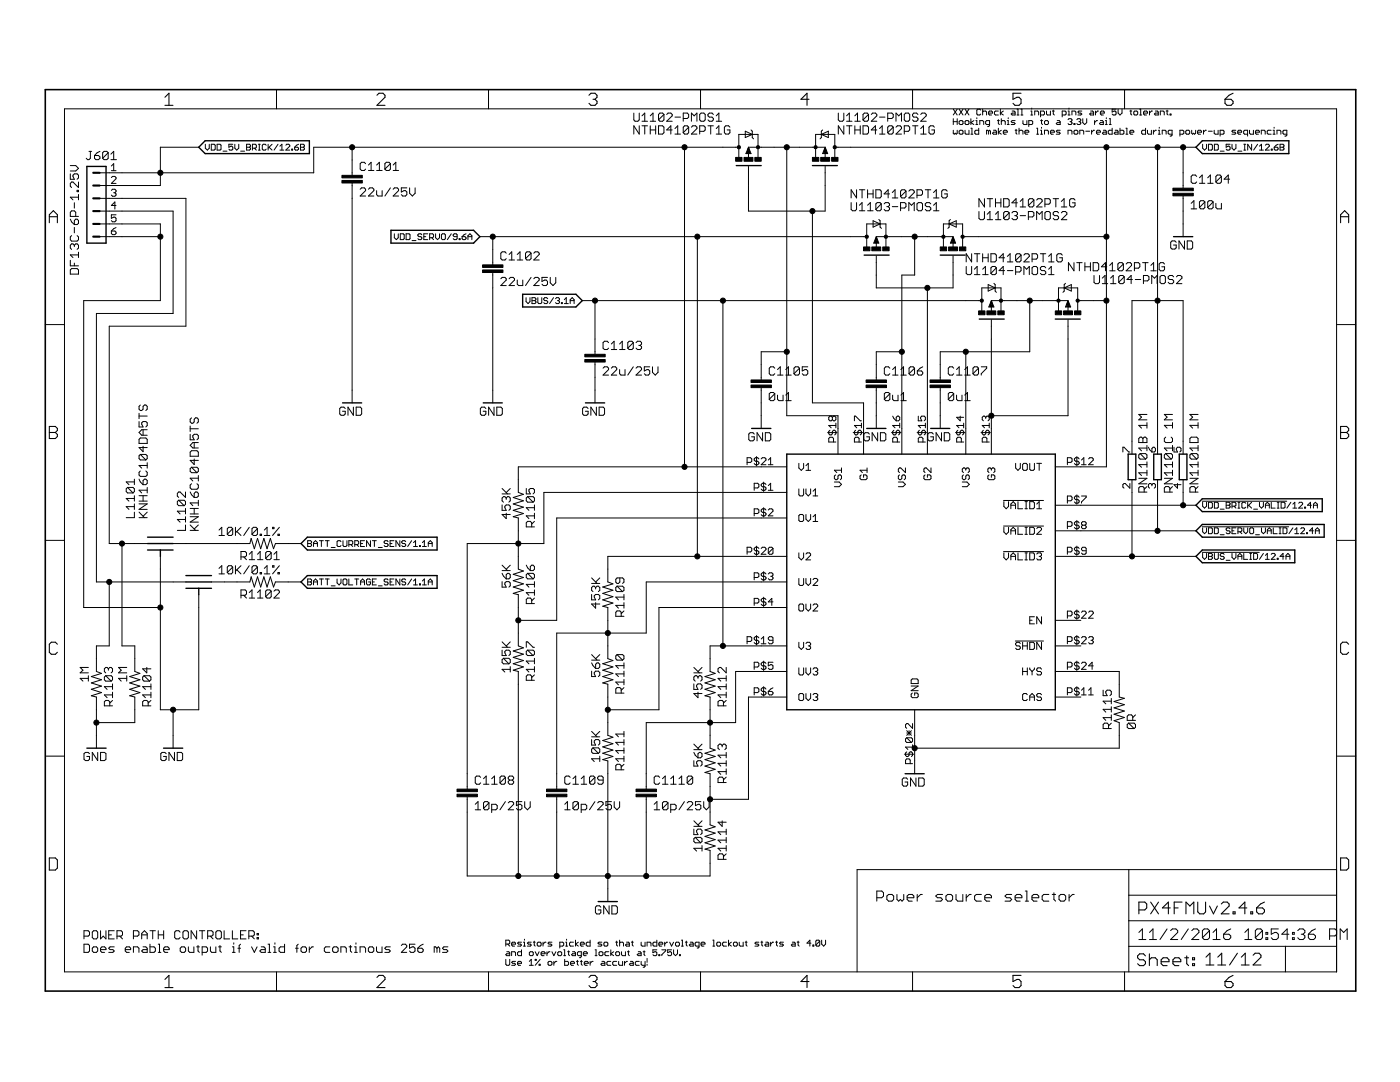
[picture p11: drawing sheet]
<svg xmlns="http://www.w3.org/2000/svg" width="279mm" height="216mm" viewBox="0 0 279 216" stroke-linecap="round" stroke-linejoin="round" font-family="sans-serif">
<g fill="none" stroke="#000" stroke-width=".2">
<path d="M55.2 17.9v3.8M97.5 17.9v3.8M139.8 17.9v3.8M182.1 17.9v3.8M224.4 17.9v3.8M12.9 21.7h253.8v172.2h-253.8zM14 34.7v1.1h.8l-.2-.8 .2-.3h.6l.3 .3v.5l-.3 .3M14 33h1.1l.6 .6-.6 .5h-1.1M15.4 38h.3v.2h-.3zM15.7 36.3v1.1l-1.1-1.1h-.3l-.3 .3v.5l.3 .3M15.7 38.8v1.1M15.7 39.3h-1.7l.6 .6"/>
<path d="M17.8 30.2h.5M18 30.2v1.4l-.2 .3h-.3l-.3-.3M18.9 31h.8l.2 .3v.3l-.2 .3h-.6l-.2-.3zM19.9 39.6h17.2v25.5h-15.3v43.4h7.6M19.9 30.2l-.5 .3-.5 .5M21.6 30.5v1.1l-.3 .3h-.5l-.3-.3M21.6 30.5l-.3-.3h-.5l-.3 .3v1.1M21.6 30.5l-1.1 1.1M22.1 30.8l.6-.6v1.7M22.1 31.9h1.1M22.2 35.4l.3-.2h.4l.3 .2v.3l-1 .9h1M22.2 38l.3-.2h.4l.3 .2v.2l-.3 .3"/>
<path d="M22.2 33.1l.5-.4v1.4M22.2 34.1h1M22.7 38.5h.2M22.9 38.5l.3 .2v.2l-.3 .3h-.4l-.3-.3M39.7 29.4h-7.7v7.6h-12.1M41 28.8v.8l.4 .4 .4-.4v-.8M42.2 28.8h.5l.2 .2v.8l-.2 .2h-.5zM43.3 28.8h.6l.2 .2v.8l-.2 .2h-.6zM44.5 30.2h.8M46.5 28.8h-.8v.6l.4-.2 .4 .2v.4l-.2 .2h-.4l-.2-.2M46.9 28.8v.8l.3 .4 .4-.4v-.8M48 30.2h.8"/>
<path d="M49.2 28.8h.6l.2 .2-.2 .4 .2 .4-.2 .2h-.6zM49.2 29.4h.6M50.4 29.6h.6l.2-.2v-.4l-.2-.2h-.6v1.2M50.8 29.6l.4 .4M51.6 30h.3M51.6 28.8h.3M51.8 28.8v1.2M53.1 29l-.2-.2h-.4l-.2 .2v.8l.2 .2h.4l.2-.2M53.5 28.8v1.2M53.7 29.4l.6 .6M54.3 28.8l-.8 .8M55.5 28.8l-.8 1.2"/>
<path d="M55.9 30h.7M55.9 29.2l.4-.4v1.2M57 29l.2-.2h.4l.2 .2v.2l-.8 .8h.8M58.2 29.8h.2v.2h-.2zM58.8 29.4h.6l.2 .4-.2 .2h-.4l-.2-.2zM59.6 28.8l-.8 .6M60 28.8h.6l.1 .2-.1 .4 .1 .4-.1 .2h-.6zM60 29.4h.6M70.3 29.4v5.6M70.3 36.5v43.9M71.9 37.8l.3-.3h.5l.3 .3v.2l-1.1 1.1h1.1M73 32.7l-.3-.3h-.5l-.3 .3v1l.3 .3h.5l.3-.3"/>
<path d="M73.5 37.8l.3-.3h.5l.3 .3v.2l-1.1 1.1h1.1M73.5 34h1.1M73.5 32.9l.6-.5v1.6M75.2 38v.8l.2 .3h.9v-1.1M75.2 34h1.1M75.2 32.9l.5-.5v1.6M77.9 37.5l-1.1 1.6M77.9 32.7l-.3-.3h-.5l-.3 .3v1M77.9 32.7v1l-.3 .3h-.5l-.3-.3M77.9 32.7l-1.1 1M78.5 37.8l.2-.3h.6l.2 .3v.2l-1 1.1h1M78.5 34h1"/>
<path d="M78.5 32.9l.5-.5v1.6M81.2 37.5h-1.1v.8l.5-.3h.3l.3 .3v.5l-.3 .3h-.5l-.3-.3M81.7 37.5v1.1l.6 .5 .5-.5v-1.1M126.5 22.6v1.3l.2 .3h.6l.3-.3v-1.3M127.6 25.1v1.7l-1.1-1.7v1.7M128.1 23.1l.6-.5v1.6M128.1 25.1h1.1M128.1 24.2h1.1M128.7 25.1v1.7M129.8 23.1l.5-.5v1.6M129.8 25.1v1.7M129.8 25.9h1.1"/>
<path d="M129.8 24.2h1.1M130.9 25.1v1.7M131.4 25.1h.8l.3 .3v1.1l-.3 .3h-.8zM132.5 22.8l-.3-.2h-.5l-.3 .2v1.1M132.5 22.8v1.1l-.3 .3h-.5l-.3-.3M132.5 22.8l-1.1 1.1M133.1 22.8l.2-.2h.6l.3 .2v.3l-1.1 1.1h1.1M134.2 25.9h-1.1l.8-.8v1.7M134.7 26.8h1.1M134.7 25.7l.6-.6v1.7M134.7 23.4h1.1M136.4 23.6h.8l.2-.2v-.6l-.2-.2h-.8v1.6"/>
<path d="M136.6 29.4v63.8M137.4 25.4l-.2-.3h-.6l-.2 .3v1.1M137.4 25.4v1.1l-.2 .3h-.6l-.2-.3M137.4 25.4l-1 1.1M138 25.4l.3-.3h.5l.3 .3v.3l-1.1 1.1h1.1M138 24.2v-1.6l.5 .5 .6-.5v1.6M139.6 26.2h.9l.2-.3v-.5l-.2-.3h-.9v1.7M139.9 22.6h.6l.2 .2v1.1l-.2 .3h-.6l-.3-.3v-1.1zM141.3 25.1h1.1M141.8 25.1v1.7M142.4 22.8l-.3-.2h-.5l-.3 .2v.3l.3 .3h.5l.3 .2v.3l-.3 .3h-.5l-.3-.3M142.9 26.8h1.1"/>
<path d="M142.9 25.7l.6-.6v1.7M142.9 23.1l.6-.5v1.6M142.9 24.2h1.1M145.7 25.4l-.3-.3h-.6l-.2 .3v1.1l.2 .3h.6l.3-.3v-.6h-.6M147.4 29.4h-84.8v5.1h-42.7M147.4 31.4v-4.6h3.9v4.6M148.7 26.2l1.4 .6-1.4 .7zM149.4 29.4h15.3M149.4 33.2v8.9h15.3v-8.9M149.4 29.4l.5 1.2h-1zM149.4 30.5v.9M149.9 25.9l.2 .3v1.3l.3 .2"/>
<path d="M157 29.4v53.6h10.2v7.6M163.9 26.8l1.4-.6v1.3zM164.2 25.9l-.3 .3v1.3l-.2 .2M164.7 29.4l.5 1.2h-1zM164.7 30.5v.9M166.6 31.4v-4.6h-3.8v4.6M166.6 29.4h72.1M167.3 22.6v1.3l.3 .3h.5l.3-.3v-1.3M168.4 25.1v1.7l-1.1-1.7v1.7M169 25.1h1M169 23.1l.5-.5v1.6M169 24.2h1"/>
<path d="M169.5 25.1v1.7M170.6 25.9h1.1M170.6 25.1v1.7M170.6 24.2h1.1M170.6 23.1l.5-.5v1.6M170.9 37.9v1.6l-1-1.6v1.6M171.5 37.9h1.1M171.7 25.1v1.7M172 37.9v1.6M172.2 25.1h.9l.2 .3v1.1l-.2 .3h-.9zM173.1 37.9v1.6M173.1 38.7h1.1"/>
<path d="M173.3 22.8l-.2-.2h-.6l-.3 .2v1.1M173.3 22.8v1.1l-.2 .3h-.6l-.3-.3M173.3 22.8l-1.1 1.1M173.9 22.8l.3-.2h.5l.3 .2v.3l-1.1 1.1h1.1M174.2 37.9v1.6M174.8 37.9h.8l.3 .2v1.1l-.3 .3h-.8zM175 25.9h-1.1l.8-.8v1.7M175.5 26.8h1.1M175.5 25.7l.6-.6v1.7M175.5 23.4h1.1M177.2 23.6h.8l.3-.2v-.6l-.3-.2h-.8v1.6M177.5 38.7h-1.1l.8-.8v1.6"/>
<path d="M178.1 39.5h1.1M178.1 38.4l.5-.5v1.6M178.3 25.4l-.3-.3h-.6l-.2 .3v1.1M178.3 25.4v1.1l-.3 .3h-.6l-.2-.3M178.3 25.4l-1.1 1.1M178.8 25.4l.3-.3h.5l.3 .3v.3l-1.1 1.1h1.1M178.8 24.2v-1.6l.6 .5 .5-.5v1.6M180.5 26.2h.8l.2-.3v-.5l-.2-.3h-.8v1.7M180.7 22.6h.6l.2 .2v1.1l-.2 .3h-.6l-.2-.3v-1.1zM180.8 38.1l-.2-.2h-.6l-.3 .2v1.1M180.8 38.1v1.1l-.2 .3h-.6l-.3-.3M180.8 38.1l-1.1 1.1"/>
<path d="M181.4 38.1l.3-.2h.5l.3 .2v.3l-1.1 1.1h1.1M182.1 25.1h1.1M182.6 25.1v1.7M183 39h.8l.3-.3v-.6l-.3-.2h-.8v1.6M183.2 22.8l-.3-.2h-.5l-.3 .2v.3l.3 .3h.5l.3 .2v.3l-.3 .3h-.5l-.3-.3M183.7 26.8h1.1M183.7 25.7l.6-.6v1.7M183.7 22.8l.3-.2h.6l.2 .2v.3l-1.1 1.1h1.1M184.7 37.9h1.1M185.2 37.9v1.6M186.3 39.5h1.1M186.3 38.4l.6-.5v1.6"/>
<path d="M186.5 25.4l-.3-.3h-.5l-.3 .3v1.1l.3 .3h.5l.3-.3v-.6h-.6M189 38.1l-.2-.2h-.6l-.3 .2v1.1l.3 .3h.6l.2-.3v-.5h-.5M190.2 21.8l.8 1.1M190.2 23.7v1.1M190.2 26v.6l.2 .2 .2-.2 .2 .2 .2-.2v-.6M190.2 24.3h.8M191 21.8l-.8 1.1M191 23.7v1.1M191.4 21.8l.8 1.1M191.4 24.3l.2-.2h.4l.2 .2v.4l-.2 .1h-.4l-.2-.1zM191.4 26.2l.2-.2h.4l.2 .2v.4l-.2 .2h-.4l-.2-.2zM192.2 21.8l-.8 1.1"/>
<path d="M192.6 21.8l.8 1.1M192.6 26v.6l.2 .2h.6v-.8M192.8 24.1h.4l.2 .2v.4l-.2 .1h-.4l-.2-.1v-.4zM193.4 21.8l-.8 1.1M193.8 23.7v1.1M193.8 26.8h.4M193.8 25.6h.2v1.2M194.4 24.1l-.6 .4 .6 .3M194.8 24.1h.1v.7M194.8 24.8h.3M194.9 23.5v.2M195.3 25.6v1.2h-.5l-.3-.2v-.4l.3-.2h.5"/>
<path d="M195.5 24.8v-.7h.6l.2 .2v.5M195.7 22l-.2-.2h-.4l-.2 .2v.8l.2 .1h.4l.2-.1M196.1 21.8v1.1M196.1 22.4l.2-.2h.4l.2 .2v.5M196.5 39.6v1.7l-1.1-1.7v1.7M197 39.6h1.1M197.3 22.6h.8l-.2-.4h-.4l-.2 .2v.4l.2 .1h.4M197.3 26.2l-.4-.2v.8M197.3 26.2v.6M197.3 26.2l.2-.2 .2 .2v.6M197.5 24.8h-.6l-.2-.1v-.4l.2-.2h.6v1l-.4 .2M197.6 39.6v1.7"/>
<path d="M198.3 26h.4l.2 .2v.6h-.6l-.2-.2 .2-.2h.6M198.7 39.6v1.7M199.1 24.1h.4M199.2 23.9v.8l.3 .1M199.2 25.6v1.2M199.2 22.2h-.5l-.2 .2v.4l.2 .1h.5M199.6 21.8v1.1M199.7 39.6v1.7M199.8 24.3l.2-.2h.4l.2 .2v.5M199.8 23.7v1.1M199.8 26l-.6 .4 .6 .4M200.2 26.4h.8l-.2-.4h-.4l-.2 .2v.4l.2 .2h.4"/>
<path d="M200.2 22.2l-.6 .4 .6 .3M200.3 39.6h.8l.3 .3v1.1l-.3 .3h-.8zM201 24.8h.4M201 24.1h.2v.7M201.2 23.5v.2M202 22.2h.4l.2 .2v.5h-.6l-.2-.1 .2-.2h.6M202.6 24.1h-.6l-.2 .2 .2 .2h.4l.2 .2-.2 .1h-.6M202.6 26h.4M202.8 25.8v.8l.2 .2M203 21.8h.2v1.1M203 22.9h.4M203.4 26.2l.2-.2h.3l.3 .2v.6"/>
<path d="M203.4 25.6v1.2M203.8 21.8h.1v1.1M203.8 22.9h.4M204.2 24.1v.6l.1 .1h.6v-.7M204.5 26.4h.8l-.2-.4h-.4l-.2 .2v.4l.2 .2h.4M205.3 24.8h.6l.2-.1v-.4l-.2-.2h-.6v1.2M205.7 22.9h.4M205.7 22.2h.2v.7M205.9 21.6v.2M206.3 39.9l-.2-.3h-.6l-.3 .3v1.1M206.3 39.9v1.1l-.2 .3h-.6l-.3-.3M206.3 39.9l-1.1 1.1"/>
<path d="M206.5 22.9v-.7h.6l.2 .2v.5M206.9 39.9l.3-.3h.5l.3 .3v.3l-1.1 1.1h1.1M206.9 25.6h.2v1.2M206.9 26.8h.4M207.7 22.9h.6l.1-.1v-.4l-.1-.2h-.6v1.1M207.7 26h.2v.8M207.7 24.1h.4M207.7 26.8h.4M207.9 23.9v.8l.2 .1M207.9 25.4v.2M208.4 26.8v-.8h.6l.2 .2v.6M208.6 24.1h.4l.2 .2v.4l-.2 .1h-.4l-.2-.1v-.4z"/>
<path d="M208.9 22.2v.6l.1 .1h.6v-.7M209.6 26.4h.8l-.2-.4h-.4l-.2 .2v.4l.2 .2h.4M210 22.2h.4M210.2 39.6h1.1M210.2 22v.8l.2 .1M210.7 39.6v1.7M211 24.1h.4l.2 .2v.5h-.6l-.2-.1 .2-.2h.6M211.6 26h-.6l-.2 .2 .2 .2h.4l.2 .2-.2 .2h-.6M212 22.9h.6l.2-.1v-.4l-.2-.2h-.6v1.1M213.1 23.9l.2-.2h.4l.2 .2-.2 .4M213.1 26.8v-.8h.6l.2 .2v.6M213.1 22.2h.2v.7"/>
<path d="M213.1 22.9h.5M213.3 21.6v.2M213.6 24.3h.1M213.7 24.3l.2 .2-.2 .3h-.4l-.2-.1M213.9 22.9v-.7h.6l.2 .2v.5M214.3 24.7h.2v.1h-.2zM214.5 26h.4l.2 .2v.4l-.2 .2h-.4l-.2-.2v-.4zM214.5 39.9l-.2-.3h-.6l-.2 .3v1.1l.2 .3h.6l.2-.3v-.5h-.5M214.9 23.9l.2-.2h.4l.2 .2-.2 .4M215.3 24.3h.2M215.5 26.8v-.8h.6l.2 .2v.6M215.5 24.3l.2 .2-.2 .3h-.4l-.2-.1"/>
<path d="M215.9 22.2h-.6l-.2 .2 .2 .2h.4l.2 .2-.2 .1h-.6M216.1 23.7v.8l.4 .3 .4-.3v-.8M216.7 26.2h.8M217.7 22.2h.3l.2 .2v.5h-.5l-.2-.1 .2-.2h.5M217.8 26v.8M218.4 24.1v.7M218.4 26h-.2l-.4 .4M218.6 22.2v.7M218.8 26.4h.8l-.2-.4h-.4l-.2 .2v.4l.2 .2h.4M219 24.1h-.2l-.4 .4M219.2 22.2h-.2l-.4 .4M219.6 22.6h.8l-.2-.4h-.4l-.2 .2v.4l.2 .1h.4"/>
<path d="M219.6 24.1h.4l.2 .2v.5h-.6l-.2-.1 .2-.2h.6M220.2 26h.4l.2 .2v.6h-.6l-.2-.2 .2-.2h.6M220.6 24.8h.4M220.6 24.1h.2v.7M220.8 23.5v.2M220.8 29.4v63.8h-10.2M221.4 24.8h.4M221.4 23.7h.2v1.1M222 25.6v1.2h-.6l-.2-.2v-.4l.2-.2h.6M222.5 26h.4l.2 .2v.6h-.6l-.1-.2 .1-.2h.6M222.7 21.8h-.7v.6l.4-.2 .3 .2v.4l-.2 .1h-.3l-.2-.1M223.1 21.8v.8l.4 .3 .4-.3v-.8"/>
<path d="M223.5 25.6v1.2h.6l.2-.2v-.4l-.2-.2h-.6M224.7 26.8h.4M224.7 25.6h.2v1.2M225.5 26.4h.8l-.2-.4h-.4l-.2 .2v.4l.2 .2h.4M225.5 22.2h.4M225.7 22v.8l.2 .1M226.3 22.4l.2-.2h.4l.2 .2v.4l-.2 .1h-.4l-.2-.1zM227.4 21.8h.2v1.1M227.4 22.9h.4M228.2 22.6h.8l-.2-.4h-.4l-.2 .2v.4l.2 .1h.4M228.6 25.6v1.2h-.6l-.2-.2v-.4l.2-.2h.6M229 26v.6l.2 .2h.6v-.8"/>
<path d="M229.4 22.2v.7M230 22.2h-.2l-.4 .4M230.2 26v.8M230.6 22.2h.4l.2 .2v.5h-.6l-.2-.1 .2-.2h.6M230.8 26h-.2l-.4 .4M231 29.4v61.2M231.2 26h.2v.8M231.2 26.8h.4M231.4 25.4v.2M231.6 22.9v-.7h.5l.2 .2v.5M231.9 26.8v-.8h.6l.2 .2v.6M232.7 22.2h.4"/>
<path d="M232.9 22v.8l.2 .1M233.5 22.8h.2v.1h-.2zM233.9 26.8h-.6l-.2-.2v-.4l.2-.2h.6v1l-.4 .2M235.5 26.8h.6l.2-.2v-.4l-.2-.2h-.6v1.2M236.1 29.4v8.1M236.1 39.1v8.1M236.6 26.2l.2-.2h.4l.2 .2v.4l-.2 .2h-.4l-.2-.2zM237.8 26v.6l.2 .2 .2-.2 .2 .2 .2-.2v-.6M238.8 35.2l-.3-.3h-.5l-.3 .3v1.1l.3 .3h.5l.3-.3M239 26.4h.8l-.2-.4h-.4l-.2 .2v.4l.2 .2h.4M239.4 36.6h1.1M239.4 35.5l.5-.6v1.7"/>
<path d="M240 28.8v.8l.4 .4 .4-.4v-.8M240.2 26v.8M240.7 26h-.1l-.4 .4M241 36.6h1.1M241 35.5l.6-.6v1.7M241.2 26.2h.7M241.2 28.8h.6l.2 .2v.8l-.2 .2h-.6zM242.3 26v.6l.2 .2h.6v-.8M242.4 28.8h.5l.2 .2v.8l-.2 .2h-.5zM243.5 26.8h.6l.2-.2v-.4l-.2-.2h-.6v1.2M243.5 30.2h.8M243.8 35.2l-.3-.3h-.6l-.2 .3v1.1"/>
<path d="M243.8 35.2v1.1l-.3 .3h-.6l-.2-.3M243.8 35.2l-1.1 1.1M245.4 35.8h-1.1l.8-.9v1.7M245.5 28.8h-.8v.6l.4-.2 .4 .2v.4l-.2 .2h-.4l-.2-.2M245.9 28.8v.8l.4 .4 .4-.4v-.8M246.6 26h-.6l-.1 .2 .1 .2h.4l.2 .2-.2 .2h-.5M247 26.4h.8l-.2-.4h-.4l-.2 .2v.4l.2 .2h.4M247.1 30.2h.7M248.2 30h.4M248.2 28.8h.4M248.4 28.8v1.2M249 26.8h-.6l-.2-.2v-.4l.2-.2h.6v1.2"/>
<path d="M249.4 26v.6l.2 .2h.5v-.8M249.8 28.8v1.2l-.8-1.2v1.2M250.5 26.4h.8l-.2-.4h-.4l-.2 .2v.4l.2 .2h.4M251 28.8l-.8 1.2M251.4 30h.7M251.4 29.2l.4-.4v1.2M251.7 26.8v-.8h.6l.2 .2v.6M252.5 29l.2-.2h.4l.2 .2v.2l-.8 .8h.8M253.7 26h-.6l-.2 .2v.4l.2 .2h.6M253.7 29.8h.2v.2h-.2zM254.1 26.8h.4M254.1 26h.2v.8"/>
<path d="M254.3 25.4v.2M254.3 29.4h.6l.2 .4-.2 .2h-.4l-.2-.2zM254.8 26.8v-.8h.6l.2 .2v.6M255.1 28.8l-.8 .6M255.5 28.8h.6l.1 .2-.1 .4 .1 .4-.1 .2h-.6zM255.5 29.4h.6M256.8 26.8h-.6l-.2-.2v-.4l.2-.2h.6v1l-.4 .2M14 51.9v1.1h1.7M14 43.7l.3 .6 .5 .5M14.3 53.6h1.1l.3 .3v.8h-1.7v-.8zM14.3 47l-.3 .3v.5l.3 .3h1.1l.3-.3v-.5l-.3-.3M14.8 44l.3-.3h.3l.3 .3v.6l-.3 .2h-.6z"/>
<path d="M14.8 48.9l.3-.2h.3l.3 .2v.6l-.3 .3M14.8 48.9l-.2-.2h-.3l-.3 .2v.6l.3 .3M14.8 40.4v1.1M14.8 45.4v1.1M14.8 48.9v.3M14.8 52.5v.5M15.1 43.2v-.8l-.3-.3h-.5l-.3 .3v.8h1.7M15.7 50.3v1.1M15.7 50.9h-1.7l.6 .5M19.9 42.1h14.6v20.4h-15.3v53.6h17.9M19.9 47.2h12.1M19.9 44.7h12.1v15.3h-15.3v61.2h15.3"/>
<path d="M22.2 46.1h.7l.3 .2v.3l-.3 .2h-.4l-.3-.2zM23.2 42.9h-1v.7l.5-.3h.2l.3 .3v.4l-.3 .3h-.4l-.3-.3M23.2 41h-1l.7-.7v1.4M23.2 45.4l-1 .7M78.7 46.7v.7l.4 .4 .4-.4v-.7M79.9 46.7h.6l.2 .1v.8l-.2 .2h-.6zM81 46.7h.6l.2 .1v.8l-.2 .2h-.6zM82.2 48h.8M84.2 46.8l-.2-.1h-.4l-.2 .1 .2 .4h.4l.2 .2-.2 .4h-.4l-.2-.2M84.6 47.2h.4M85.4 46.7h-.8v1.1h.8M85.7 47.4h.6l.2-.2v-.4l-.2-.1h-.6v1.1"/>
<path d="M86.1 47.4l.4 .4M86.9 46.7v.7l.4 .4 .4-.4v-.7M88.1 46.8l.2-.1h.4l.2 .1v.8l-.2 .2h-.4l-.2-.2zM90.1 46.7l-.8 1.1M91.2 47.2h-.5l-.3-.2 .3-.3h.3l.2 .1v.8l-.2 .2h-.3l-.3-.2M91.6 47.6h.2v.2h-.2zM92.2 47.2h.6l.2 .4-.2 .2h-.4l-.2-.2zM93 46.7l-.8 .5M93.4 47.2h.8M93.4 47.8v-.8l.4-.3 .4 .3v.8M95.8 47.2h77.2M98.3 47.2v5.7"/>
<path d="M98.3 54.4v26M99.9 55.6l.3-.2h.6l.2 .2v.3l-1.1 1.1h1.1M101 50.5l-.2-.3h-.6l-.3 .3v1.1l.3 .3h.6l.2-.3M101.6 50.8l.5-.6v1.7M101.6 55.6l.3-.2h.5l.3 .2v.3l-1.1 1.1h1.1M101.6 51.9h1.1M103.2 55.9v.8l.3 .3h.8v-1.1M103.2 51.9h1.1M103.2 50.8l.6-.6v1.7M105 59.4v.8l.4 .4 .4-.4v-.8M106 55.4l-1.1 1.6M106 50.5l-.3-.3h-.5l-.3 .3v1.1"/>
<path d="M106 50.5v1.1l-.3 .3h-.5l-.3-.3M106 50.5l-1.1 1.1M106.2 59.4h.5l.3 .2-.3 .4 .3 .4-.3 .2h-.5zM106.2 60h.5M106.5 55.6l.3-.2h.5l.3 .2v.3l-1.1 1.1h1.1M106.5 50.5l.3-.3h.5l.3 .3v.3l-1.1 1.1h1.1M107.3 59.4v1l.2 .2h.4l.2-.2v-1M109.3 55.4h-1.1v.8l.5-.3h.3l.3 .3v.5l-.3 .3h-.6l-.2-.3M109.3 59.6l-.2-.2h-.4l-.2 .4 .2 .2h.4l.2 .4-.2 .2h-.4l-.2-.2M109.8 55.4v1l.6 .6 .5-.6v-1M110.5 59.4l-.8 1.2M110.9 59.6l.2-.2h.3l.3 .2-.3 .4"/>
<path d="M111.3 60h.1M111.4 60l.3 .2-.3 .4h-.3l-.2-.2M112.6 59.8l.4-.4v1.2M113.8 60h.8M116.2 60h79.7M118.7 60v10.7M139.2 47.2v63.8M144.3 60v68.9M162.1 42.1v38.3h10.2v10.2M169.9 40.4v1.4l.2 .3h.6l.2-.3v-1.4M171.5 41l.5-.6v1.7M171.5 42.1h1.1"/>
<path d="M173 49.3v-4.6h3.8v4.6M173.1 42.1h1.1M173.1 41l.6-.6v1.7M174.2 44l1.4 .7-1.4 .6zM174.9 47.2h15.3M174.9 47.2l.5 1.3h-1zM174.9 48.4v.9M174.9 51.1v6.3h15.3v-6.3M175.4 43.8l.2 .2v1.3l.3 .3M175.9 40.7v1.1l-.3 .3h-.5l-.3-.3M175.9 40.7l-.3-.3h-.5l-.3 .3v1.1M175.9 40.7l-1.1 1.1"/>
<path d="M176.4 40.7l.3-.3h.5l.3 .3v.3l-.3 .2M177 41.2h.2M177.2 41.2l.3 .3v.3l-.3 .3h-.5l-.3-.3M178.1 41.2h1.1M179.7 41.5h.9l.2-.3v-.5l-.2-.3h-.9v1.7M181.4 42.1v-1.7l.5 .6 .6-.6v1.7M182.5 47.2v7.7h-2.5v35.7M183 40.7l.3-.3h.5l.3 .3v1.1l-.3 .3h-.5l-.3-.3zM185.1 57.4v33.2M185.8 40.7l-.3-.3h-.6l-.2 .3v.3l.2 .2h.6l.3 .3v.3l-.3 .3h-.6l-.2-.3M186.3 42.1h1.1M186.3 41l.6-.6v1.7"/>
<path d="M189.4 44.7l1.4-.7v1.3zM189.7 43.8l-.3 .2v1.3l-.2 .3M190.2 47.2l.5 1.3h-1zM190.2 48.4v.9M192.1 47.2h28.7M192.1 49.3v-4.6h-3.8v4.6M192.8 53.2v1.3l.3 .3h.5l.3-.3v-1.3M193.9 50.6v1.7l-1.1-1.7v1.7M194.5 53.7l.5-.5v1.6M194.5 50.6h1.1M194.5 54.8h1.1M195 50.6v1.7"/>
<path d="M195.4 42.2v1.4l.2 .2h.6l.3-.2v-1.4M196.1 50.6v1.7M196.1 51.4h1.1M196.1 53.7l.6-.5v1.6M196.1 54.8h1.1M197 42.8l.6-.6v1.6M197 43.8h1.1M197.2 50.6v1.7M197.2 56.8l1.4 .6-1.4 .7zM197.8 50.6h.8l.2 .3v1.1l-.2 .3h-.8zM197.8 60h15.3M197.8 60l.6 1.3h-1.1z"/>
<path d="M198.4 56.5l.2 .3v1.3l.3 .2M198.7 40.5h1M198.7 43.8h1M198.7 42.8l.5-.6v1.6M198.8 53.4l-.2-.2h-.6l-.2 .2v1.1M198.8 53.4v1.1l-.2 .3h-.6l-.2-.3M198.8 53.4l-1 1.1M200.5 54h-1.1l.8-.8v1.6M200.5 51.4h-1.1l.8-.8v1.7M201 52.3h1.1M201 51.2l.6-.6v1.7M201 54h1.1"/>
<path d="M201.4 42.5l-.3-.3h-.5l-.3 .3v1.1M201.4 42.5v1.1l-.3 .2h-.5l-.3-.2M201.4 42.5l-1.1 1.1M202 42.5l.2-.3h.6l.3 .3v.3l-.3 .2M202.5 43h.3M202.7 54.3h.8l.3-.3v-.6l-.3-.2h-.8v1.6M202.8 43l.3 .3v.3l-.3 .2h-.6l-.2-.2M203.1 40.5h-1.1l.8-.9v1.7M203.6 41.3h1.1M203.6 40.2l.5-.6v1.7M203.6 43h1.1M203.8 50.9l-.3-.3h-.5l-.3 .3v1.1"/>
<path d="M203.8 50.9v1.1l-.3 .3h-.5l-.3-.3M203.8 50.9l-1.1 1.1M204.3 50.9l.3-.3h.5l.3 .3v.3l-1.1 1.1h1.1M204.3 54.8v-1.6l.6 .5 .5-.5v1.6M205.2 43.3h.9l.2-.3v-.5l-.2-.3h-.9v1.6M205.5 60v10.2h-17.9v5.6M206 51.7h.8l.3-.3v-.5l-.3-.3h-.8v1.7M206.2 53.2h.6l.3 .2v1.1l-.3 .3h-.6l-.2-.3v-1.1zM206.9 43.8v-1.6l.5 .6 .6-.6v1.6M207.6 50.6h1.1M208.2 50.6v1.7M208.5 40.7h.8l.3-.2v-.6l-.3-.3h-.8v1.7"/>
<path d="M208.5 42.5l.3-.3h.5l.3 .3v1.1l-.3 .2h-.5l-.3-.2zM208.7 53.4l-.3-.2h-.5l-.3 .2v.3l.3 .3h.5l.3 .3v.2l-.3 .3h-.5l-.3-.3M209.3 52.3h1.1M209.3 51.2l.5-.6v1.7M209.3 53.7l.5-.5v1.6M209.3 54.8h1.1M211.3 42.5l-.3-.3h-.6l-.2 .3v.3l.2 .2h.6l.3 .3v.3l-.3 .2h-.6l-.2-.2M211.8 41.3h1.1M211.8 40.2l.6-.6v1.7M211.8 42.5l.3-.3h.5l.3 .3v.3l-1.1 1h1.1M212 50.9l-.3-.3h-.5l-.3 .3v1.1l.3 .3h.5l.3-.3v-.6h-.5M212.4 57.4l1.4-.6v1.3z"/>
<path d="M212.6 56.5l-.2 .3v1.3l-.3 .2M213.1 60l.6 1.3h-1.1zM214.3 52.4v1.6l-1.1-1.6v1.6M214.9 52.4h1.1M215.1 60h5.7M215.4 52.4v1.6M216.5 52.4v1.6M216.5 53.2h1.1M217.6 52.4v1.6M218.2 52.4h.8l.3 .3v1.1l-.3 .2h-.8zM218.3 55v1.3l.3 .3h.6l.2-.3v-1.3M220 56.6h1.1"/>
<path d="M220 55.5l.5-.5v1.6M220.9 53.2h-1.1l.8-.8v1.6M221.5 54h1M221.5 53l.5-.6v1.6M221.6 56.6h1.1M221.6 55.5l.6-.5v1.6M224.2 52.7l-.3-.3h-.5l-.3 .3v1.1M224.2 52.7v1.1l-.3 .2h-.5l-.3-.2M224.2 52.7l-1.1 1.1M224.4 55.2v1.1l-.3 .3h-.6l-.2-.3M224.4 55.2l-.3-.2h-.6l-.2 .2v1.1M224.4 55.2l-1.1 1.1"/>
<path d="M224.7 52.7l.3-.3h.6l.2 .3v.3l-1.1 1h1.1M226 55.8h-1.1l.8-.8v1.6M226.4 53.5h.8l.3-.3v-.5l-.3-.3h-.8v1.6M226.6 55.8h1M228 52.4h1.1M228.2 56h.8l.3-.2v-.6l-.3-.2h-.8v1.6M228.6 52.4v1.6M229.7 54h1.1M229.7 53l.5-.6v1.6M229.8 56.6v-1.6l.6 .5 .5-.5v1.6M231.5 55.2l.3-.2h.5l.3 .2v1.1l-.3 .3h-.5l-.3-.3zM232.4 52.7l-.3-.3h-.5l-.3 .3v1.1l.3 .2h.5l.3-.2v-.6h-.5"/>
<path d="M234.2 55.2l-.2-.2h-.6l-.3 .2v.3l.3 .3h.6l.2 .2v.3l-.2 .3h-.6l-.3-.3M234.7 48.3l-.2-.2h-.6l-.3 .2v1.1l.3 .3h.6l.2-.3v-.5h-.5M234.8 55.2l.3-.2h.5l.3 .2v.3l-1.1 1.1h1.1M236.4 48.1v1.6l-1.1-1.6v1.6M236.9 48.1h.8l.3 .2v1.1l-.3 .3h-.8zM237.7 40.6l.6-.6v1.7M237.7 41.7h1.1M240.5 40.3v1.1l-.3 .3h-.6l-.2-.3M240.5 40.3l-.3-.3h-.6l-.2 .3v1.1M240.5 40.3l-1.1 1.1M242.1 40.3v1.1l-.3 .3h-.5l-.3-.3M242.1 40.3l-.3-.3h-.5l-.3 .3v1.1"/>
<path d="M242.1 40.3l-1.1 1.1M242.7 40.6v.8l.2 .3h.9v-1.1M9 64.8h3.9M112 60.4h.2v.2h-.2zM112.6 60.6h.8M113.8 60.6v-.8l.4-.4 .4 .4v.8M118.7 72.2v8.2M120.4 73.5l.2-.3h.6l.3 .3v.2l-1.1 1.1h1.1M121.5 68.4l-.3-.3h-.6l-.2 .3v1.1l.2 .2h.6l.3-.2M122 73.5l.3-.3h.5l.3 .3v.2l-1.1 1.1h1.1M122 69.7h1.1M122 68.6l.6-.5v1.6"/>
<path d="M123.7 73.7v.9l.2 .2h.8v-1.1M123.7 69.7h1M123.7 68.6l.5-.5v1.6M126.4 68.4v1.1l-.3 .2h-.5l-.3-.2M126.4 73.2l-1.1 1.6M126.4 68.4l-.3-.3h-.5l-.3 .3v1.1M126.4 68.4l-1.1 1.1M126.9 73.5l.3-.3h.6l.2 .3v.2l-1.1 1.1h1.1M126.9 68.4l.3-.3h.6l.2 .3v.2l-.2 .3M127.5 68.9h.3M127.8 68.9l.2 .3v.3l-.2 .2h-.6l-.3-.2M129.7 73.2h-1.1v.8l.5-.3h.3l.3 .3v.6l-.3 .2h-.5l-.3-.2"/>
<path d="M130.2 73.2v1.1l.6 .5 .5-.5v-1.1M151.9 77.3v8.2M154.6 73.5l-.3-.3h-.5l-.3 .3v1.1l.3 .2h.5l.3-.2M154.6 78.6l-.3-.3h-.5l-.3 .3v1.1M154.6 78.6v1.1l-.3 .2h-.5l-.3-.2M154.6 78.6l-1.1 1.1M155.2 78.8v.9l.2 .2h.9v-1.1M155.2 74.8h1.1M155.2 73.7l.5-.5v1.6M156.8 79.9h1.1M156.8 78.8l.6-.5v1.6M156.8 73.7l.6-.5v1.6"/>
<path d="M156.8 74.8h1.1M157 70.2h-5.1v5.6M159.6 73.5v1.1l-.3 .2h-.6l-.2-.2M159.6 73.5l-.3-.3h-.6l-.2 .3v1.1M159.6 73.5l-1.1 1.1M161.2 73.2h-1.1v.8l.6-.3h.2l.3 .3v.6l-.3 .2h-.5l-.3-.2M174.9 77.3v8.2M177.6 78.6l-.3-.3h-.5l-.3 .3v1.1M177.6 78.6v1.1l-.3 .2h-.5l-.3-.2M177.6 73.5l-.3-.3h-.5l-.3 .3v1.1l.3 .2h.5l.3-.2M177.6 78.6l-1.1 1.1M178.1 78.8v.9l.3 .2h.8v-1.1"/>
<path d="M178.1 74.8h1.1M178.1 73.7l.6-.5v1.6M179.8 79.9h1.1M179.8 78.8l.5-.5v1.6M179.8 73.7l.5-.5v1.6M179.8 74.8h1.1M180 70.2h-5.1v5.6M182.5 73.5v1.1l-.3 .2h-.5l-.3-.2M182.5 73.5l-.3-.3h-.5l-.3 .3v1.1M182.5 73.5l-1.1 1.1M183.1 74h.8l.2 .3v.3l-.2 .2h-.6l-.2-.2zM184.1 73.2l-.5 .3-.5 .5"/>
<path d="M187.6 77.3v8.2M190.3 78.6l-.2-.3h-.6l-.2 .3v1.1M190.3 78.6v1.1l-.2 .2h-.6l-.2-.2M190.3 73.5l-.2-.3h-.6l-.2 .3v1.1l.2 .2h.6l.2-.2M190.3 78.6l-1 1.1M190.9 78.8v.9l.3 .2h.8v-1.1M190.9 74.8h1.1M190.9 73.7l.5-.5v1.6M192.5 79.9h1.1M192.5 78.8l.6-.5v1.6M192.5 73.7l.6-.5v1.6M192.5 74.8h1.1"/>
<path d="M192.7 70.2v20.4M195.3 73.5l-1.1 1.1M195.3 73.5v1.1l-.3 .2h-.5l-.3-.2M195.3 73.5l-.3-.3h-.5l-.3 .3v1.1M195.8 73.2h1.1v.3l-1.1 1.1v.2M195.9 62v-4.6h3.9v4.6M197.8 61.1v.9M197.8 63.8v26.8M213.1 61.1v.9M213.1 63.8v19.2h-15.3M215.1 62v-4.6h-3.9v4.6M266.7 64.8h3.9"/>
<path d="M25.5 97.3h1l.3 .2v.6l-.3 .3M25.5 97.3l-.3 .2v.6l.3 .3h1M25.5 97.3l1 1.1M26.8 95.6v1.1M26.8 98.9v1.1M26.8 99.5h-1.6l.5 .5M26.8 96.2h-1.6l.5 .5M27.7 82.5v1M27.7 84.1v1.1h.9l-.3-.6v-.2l.3-.3h.5l.3 .3v.5l-.3 .3M27.7 100h1.7M27.7 98.9h1.7M27.7 95.6l.3 .6 .6 .5"/>
<path d="M27.7 83h1.7M28 80.8l-.3 .3v.5l.3 .3h.3l.3-.3v-.5l.2-.3h.3l.3 .3v.5l-.3 .3M28 87.4h1.1l.3 .3v.8h-1.7v-.8zM28 90.7l-.3 .3v.5l.3 .3h1.1M28 94l-.3 .3v.5l.3 .3h1.1l.3-.3v-.5l-.3-.3M28 90.7h1.1l.3 .3v.5l-.3 .3M28 90.7l1.1 1.1M28.6 85.7v1.1M28.6 89v1.1l-.9-.8h1.7M28.6 98.9v1.1M28.8 95.6h.3l.3 .3v.5l-.3 .3h-.5v-.8zM29.4 92.3v1.1"/>
<path d="M29.4 97.3v1.1M29.4 97.8h-1.7l.6 .6M29.4 92.9h-1.7l.6 .5M29.4 85.7h-1.1l-.6 .6 .6 .5h1.1M35.7 99.8h1l.3 .3v.5l-.3 .3M35.7 99.8l-.3 .3v.5l.3 .3h1M35.7 99.8l1 1.1M37 98.2v1.1l-1.1-1.1h-.2l-.3 .2v.6l.3 .3M38 86.7v1.1h.8l-.3-.6v-.3l.3-.2h.5l.3 .2v.6l-.3 .3M38 90.2l.2-.3h1.1l.3 .3v.8h-1.6zM38 98.2l.2 .5 .6 .6M38 85v1.1"/>
<path d="M38 85.6h1.6M38.2 93.2l-.2 .3v.5l.2 .3h1.1M38.2 83.4l-.2 .3v.5l.2 .3h.3l.3-.3v-.5l.2-.3h.3l.3 .3v.5l-.3 .3M38.2 93.2h1.1l.3 .3v.5l-.3 .3M38.2 96.5l-.2 .3v.5l.2 .3h1.1l.3-.3v-.5l-.3-.3M38.2 93.2l1.1 1.1M38.8 88.3v1.1M38.8 91.6v1.1l-.8-.8h1.6M38.8 98.4l.2-.2h.3l.3 .2v.6l-.3 .3h-.5zM39.6 94.9v1.1M39.6 99.8v1.1M39.6 95.4h-1.6l.5 .6"/>
<path d="M39.6 88.3h-1.1l-.5 .6 .5 .5h1.1M68.9 81.5l-.3-.3h-.5l-.3 .3v1.1l.3 .3h.5l.3-.3v-.5h-.6M70.5 81.2v1.7l-1.1-1.7v1.7M71.1 81.2h.8l.3 .3v1.1l-.3 .3h-.8zM97 81.5l-.3-.3h-.6l-.2 .3v1.1l.2 .3h.6l.3-.3v-.5h-.6M98.6 81.2v1.7l-1.1-1.7v1.7M99.1 81.2h.9l.2 .3v1.1l-.2 .3h-.9zM100.2 98.6h1.6M100.2 97.5l1.1 1.1M101 99.4v.3M101 99.4l-.2-.3h-.3l-.3 .3v.5l.3 .3M101 99.4l.3-.3h.3l.2 .3v.5l-.2 .3"/>
<path d="M101.8 97.5l-.8 .8M105 97.5v1.1h.8l-.2-.6v-.3l.2-.2h.6l.3 .2v.6l-.3 .3M105.3 99.1h1.1l.3 .3v.5l-.3 .3M105.3 99.1l-.3 .3v.5l.3 .3h1.1M105.3 99.1l1.1 1.1M117.4 81.5l-.3-.3h-.6l-.2 .3v1.1l.2 .3h.6l.3-.3v-.5h-.6M119 81.2v1.7l-1.1-1.7v1.7M119.6 81.2h.8l.2 .3v1.1l-.2 .3h-.8zM149.1 92.3h.7l.2-.3v-.4l-.2-.3h-.7v1.4M150.5 97.4h.7l.2-.3v-.4l-.2-.3h-.7v1.4M150.5 86.6l-.2-.3h-.6l-.3 .3v1.1l.3 .3h.6l.2-.3v-.5h-.5M151 91.1v1.9"/>
<path d="M151.4 91.6l-.2-.3h-.5l-.2 .3v.2l.2 .2h.5l.2 .3v.2l-.2 .2h-.5l-.2-.2M151.9 91.6l.2-.3h.5l.3 .3v.2l-1 .9h1M152.2 86.3v1.7l-1.1-1.7v1.7M152.4 96.2v1.9M152.7 86.3h.8l.3 .3v1.1l-.3 .3h-.8zM152.9 96.7l-.3-.3h-.5l-.2 .3v.2l.2 .2h.5l.3 .3v.2l-.3 .2h-.5l-.2-.2M153.3 91.8l.5-.5v1.4M153.3 96.9l.5-.5v1.4M153.3 92.7h1M153.3 97.8h1M157 98.3h-48.5v10.2h-15.3v49M157 93.2h-53.6v5.1l1.1 .3-2.1 .7 2.1 .6-2.1 .7 2.1 .6-2.1 .6 2.1 .7-2.1 .6 1 .3v10.2l1.1 .3-2.1 .7 2.1 .6-2.1 .7 2.1 .6-2.1 .6 2.1 .7-2.1 .6 1 .3v10.2l1.1 .4-2.1 .6 2.1 .6-2.1 .7 2.1 .6-2.1 .6 2.1 .7-2.1 .6 1 .3v40.8"/>
<path d="M159.4 92.5v.9l.5 .5 .5-.5v-.9M159.4 97.6v1.1l.3 .3h.4l.3-.3v-1.1M160.8 92.9l.5-.4v1.4M160.8 93.9h1M160.8 97.6v.9l.5 .5 .5-.5v-.9M162.3 99h.9M162.3 98l.4-.4v1.4M165.2 86.3h1.8M165.6 85.9l-.2 .2v.5l.2 .2h.3l.2-.2v-.5l.2-.2h.3l.2 .2v.5l-.2 .2M166.1 83.3l-.2-.3h-.3l-.2 .3v.4l.2 .3h.3l.2-.3M166.1 83.3l.2-.3h.3l.2 .3v.4l-.2 .3h-.3l-.2-.3M166.1 83.3v.4"/>
<path d="M166.3 88.2v-.7l-.2-.3h-.5l-.2 .3v.7h1.4M166.5 96.2h1l.4 .4-.4 .5h-1M166.8 94.8l-.3 .2v.5l.3 .2h.2l.2-.2v-.5l.3-.2h.2l.2 .2v.5l-.2 .2M166.8 84.4v1M166.8 84.9h-1.4l.5 .5M167.9 93.8h-1.4l.5 .5M167.9 93.4v.9M170.3 86.3h1.8M170.5 84v-1h.3l.9 1h.2M170.8 85.9l-.3 .2v.5l.3 .2h.2l.2-.2v-.5l.2-.2h.3l.2 .2v.5l-.2 .2M171.4 88.2v-.7l-.2-.3h-.4l-.3 .3v.7h1.4M171.9 94.8l-.3 .2v.5l.3 .2h.9l.2-.2v-.5l-.2-.2h-.5v.4"/>
<path d="M171.9 84.9h-1.4l.5 .5M171.9 84.4v1M173 93.8h-1.4l.5 .5M173 93.4v.9M173.5 86.6l-.3-.3h-.5l-.3 .3v1.1l.3 .3h.5l.3-.3v-.5h-.5M175.2 86.3v1.7l-1.1-1.7v1.7M175.7 86.3h.8l.3 .3v1.1l-.3 .3h-.8zM177.9 86.3h1.9M178.2 83l.7 1M178.4 85.9l-.2 .2v.5l.2 .2h.2l.3-.2v-.5l.2-.2h.2l.3 .2v.5l-.3 .2M178.9 83.3l.2-.3h.2l.3 .3v.4l-.3 .3h-.4zM179.1 88.2v-.7l-.2-.3h-.5l-.2 .3v.7h1.4"/>
<path d="M179.3 96.2h.9l.5 .4-.5 .5h-.9M179.5 94.8l-.2 .2v.5l.2 .2h.2l.3-.2v-.5l.2-.2h.2l.3 .2v.5l-.3 .2M179.6 84.9h-1.4l.4 .5M179.6 84.4v1M180.7 93.4v.9l-1-.9h-.2l-.2 .2v.5l.2 .2M183 86.3h1.9M183.3 83v1h.7l-.3-.5v-.2l.3-.3h.4l.3 .3v.4l-.3 .3M183.5 85.9l-.2 .2v.5l.2 .2h.2l.3-.2v-.5l.2-.2h.2l.3 .2v.5l-.3 .2M184.2 88.2v-.7l-.2-.3h-.5l-.2 .3v.7h1.4M184.6 94.8l-.2 .2v.5l.2 .2h1l.2-.2v-.5l-.2-.2h-.5v.4M184.7 84.9h-1.4l.4 .5M184.7 84.4v1"/>
<path d="M185.8 93.4v.9l-1-.9h-.2l-.2 .2v.5l.2 .2M186.3 86.6l-.3-.3h-.6l-.2 .3v1.1l.2 .3h.6l.3-.3v-.5h-.6M187.9 86.3v1.7l-1.1-1.7v1.7M188.4 86.3h.9l.2 .3v1.1l-.2 .3h-.9zM190.7 86.3h1.9M191.2 85.9l-.3 .2v.5l.3 .2h.2l.2-.2v-.5l.3-.2h.2l.2 .2v.5l-.2 .2M191.6 83v1l-.7-.7h1.4M191.9 88.2v-.7l-.3-.3h-.4l-.3 .3v.7h1.4M192 96.2h1l.4 .4-.4 .5h-1M192.3 94.8l-.3 .2v.5l.3 .2h.2l.2-.2v-.5l.3-.2h.2l.2 .2v.5l-.2 .2M192.3 84.9h-1.4l.5 .5M192.3 84.4v1"/>
<path d="M192.7 93.6l-.2-.2h-.2l-.3 .2v.5l.3 .2M192.7 93.6l.3-.2h.2l.2 .2v.5l-.2 .2M192.7 93.6v.2M195.8 86.3h1.9M196.3 85.9l-.3 .2v.5l.3 .2h.2l.2-.2v-.5l.3-.2h.2l.2 .2v.5l-.2 .2M196.7 83.3l-.2-.3h-.2l-.3 .3v.4l.3 .3M196.7 83.3l.3-.3h.2l.2 .3v.4l-.2 .3M196.7 83.3v.2M197 88.2v-.7l-.3-.3h-.4l-.3 .3v.7h1.4M197.4 94.8l-.3 .2v.5l.3 .2h.9l.2-.2v-.5l-.2-.2h-.5v.4M197.4 84.9h-1.4l.5 .5M197.4 84.4v1"/>
<path d="M197.8 93.6l.3-.2h.2l.2 .2v.5l-.2 .2M197.8 93.6l-.2-.2h-.2l-.3 .2v.5l.3 .2M197.8 93.6v.2M200.3 99.9h8M202.7 92.5v.9l.5 .5 .4-.5v-.9M204.1 92.7l.2-.2h.5l.2 .2v.9l-.2 .3h-.5l-.2-.3zM205.5 92.5v1.1l.2 .3h.5l.2-.3v-1.1M206.9 92.5h1M207.4 92.5v1.4M213 92.3h.7l.3-.3v-.4l-.3-.3h-.7v1.4M213 99.9h.7l.3-.2v-.5l-.3-.2h-.7v1.4M214.9 91.1v1.9"/>
<path d="M214.9 98.7v1.9M215.4 91.6l-.3-.3h-.4l-.3 .3v.2l.3 .2h.4l.3 .3v.2l-.3 .2h-.4l-.3-.2M215.4 99.2l-.3-.2h-.4l-.3 .2v.3l.3 .2h.4l.3 .2v.3l-.3 .2h-.4l-.3-.2M215.8 92.7h1M215.8 91.8l.5-.5v1.4M215.8 99h1v.2l-1 1v.2M217.3 91.6l.2-.3h.5l.2 .3v.2l-.9 .9h.9M224.1 90.2v-1h.2l1 1h.2M225.5 96.5v.9l-.9-.9h-.3l-.2 .2v.5l.2 .2M225.9 90.6v-30.6h10.2v30.6M225.9 95.7v15.3M227.3 87.5l.2-.3h.3l.3 .3 .2-.3h.3l.3 .3v.8h-1.6z"/>
<path d="M227.3 95.4h1.6l-1.6 1.1h1.6M227.5 90.5h1.1l.3 .3v.5l-.3 .3M227.5 90.5l-.2 .3v.5l.2 .3h1.1M227.5 90.5l1.1 1.1M228.1 87.5v.8M228.3 98.2v-.8l-.2-.3h-.6l-.2 .3v.8h1.6M228.9 89.4h-1.6l.5 .6M228.9 84.9h-1.6l.5 .5M228.9 84.3v1.1M228.9 88.9v1.1M228.9 92.2v1M228.9 93.8v1.1"/>
<path d="M228.9 82.7h-1.6l.5 .5-.5 .6h1.6M228.9 97.1l-.6 .5M228.9 94.3h-1.6l.5 .6M228.9 92.7h-1.6l.5 .5M229.2 89.2l.2 .5 .5 .5M229.9 96.7l-.2-.2h-.3l-.2 .2v.5l.2 .2M229.9 96.7l.2-.2h.3l.2 .2v.5l-.2 .2M229.9 96.7v.2M230.1 89.2h.3l.2 .3v.5l-.2 .2h-.5v-.7zM231 95.7v10.2M232.4 95.4h1.6l-1.6 1.1h1.6M232.6 87.2l-.2 .3v.6l.2 .2h1.1l.3-.2v-.6l-.3-.3"/>
<path d="M232.6 90.5h1.1l.3 .3v.5l-.3 .3M232.6 90.5l-.2 .3v.5l.2 .3h1.1M232.6 90.5l1.1 1.1M233.5 98.2v-.8l-.3-.3h-.6l-.2 .3v.8h1.6M234 89.4h-1.6l.5 .6M234 84.9h-1.6l.5 .5M234 82.7h-1.6l.5 .5-.5 .6h1.6M234 84.3v1.1M234 88.9v1.1M234 92.2v1M234 93.8v1.1M234 94.3h-1.6l.5 .6"/>
<path d="M234 92.7h-1.6l.5 .5M234 97.1l-.5 .5M234.3 89.2v1h.7l-.2-.5v-.2l.2-.3h.5l.2 .3v.5l-.2 .2M235 96.5v.9l-.7-.7h1.4M236.1 95.7v5.1M237.5 87.5l.2-.3h1.1l.3 .3v.8h-1.6zM237.5 95.4h1.6l-1.6 1.1h1.6M237.7 90.5h1.1l.3 .3v.5l-.3 .3M237.7 90.5l-.2 .3v.5l.2 .3h1.1M237.7 90.5l1.1 1.1M238.6 98.2v-.8l-.3-.3h-.6l-.2 .3v.8h1.6M239.1 89.4h-1.6l.5 .6"/>
<path d="M239.1 84.9h-1.6l.5 .5M239.1 82.7h-1.6l.5 .5-.5 .6h1.6M239.1 84.3v1.1M239.1 88.9v1.1M239.1 92.2v1M239.1 93.8v1.1M239.1 94.3h-1.6l.5 .6M239.1 92.7h-1.6l.5 .5M239.1 97.1l-.5 .5M9 107.8h3.9M21.8 116.1v12.8h-2.6v5.1l1.1 .4-2.1 .6 2.1 .6-2.1 .7 2.1 .6-2.1 .6 2.1 .7-2.1 .6 1 .3v10.2M24.3 108.5v20.4h2.6v5.1l1 .4-2 .6 2 .6-2 .7 2 .6-2 .6 2 .7-2 .6 1 .3v5.1h-7.7"/>
<path d="M26.8 102.2v1.1h-1.6M26.8 100.5v1.1M26.8 101.1h-1.6l.5 .5M27.7 103.3h1.7M27.7 102.2l1.1 1.1M27.7 100.5h1.7l-1.7 1.1h1.7M29.4 102.2l-.8 .8M32 111v30.6h7.7v-22.9M34.5 108.5h15.4l.2-1.1 .7 2.1 .6-2.1 .6 2.1 .7-2.1 .6 2.1 .7-2.1 .6 2.1 .4-1h5.1M37 101.5v1.1M37 103.1v1.1M37 104.8v1h-1.6"/>
<path d="M37 103.7h-1.6l.5 .5M37 102h-1.6l.5 .6M38 105.8h1.6M38 104.8l1 1M38 103.1h1.6l-1.6 1.1h1.6M38 102.6h1.6M38 101.5h1.6M38.8 101.5v1.1M39.6 104.8l-.8 .8M39.6 100.4h-1.6l.5 .5M42.2 116.1h7.7l.2-1 .7 2 .6-2 .6 2 .7-2 .6 2 .7-2 .6 2 .4-1h5.1M43.7 113.4l.6-.5v1.6"/>
<path d="M43.7 105.8l.6-.6v1.6M43.7 114.5h1.1M43.7 106.8h1.1M46.4 113.2v1l-.2 .3h-.6l-.2-.3M46.4 105.5l-.2-.3h-.6l-.2 .3v1.1M46.4 113.2l-.2-.3h-.6l-.2 .3v1M46.4 105.5v1.1l-.2 .2h-.6l-.2-.2M46.4 113.2l-1 1M46.4 105.5l-1 1.1M47 105.2v1.6M47 112.9v1.6M47.3 113.7l.8 .8"/>
<path d="M47.3 106l.8 .8M48.1 112.9l-1.1 1.1M48.1 105.2l-1.1 1.1M48.1 111.1h.8l.3-.2v-.6l-.3-.3h-.8v1.7M48.1 118.8h.8l.3-.3v-.5l-.3-.3h-.8v1.6M48.6 118.8l.6 .5M48.6 111.1l.6 .6M49.7 112.9l-1.1 1.6M49.7 110.6l.6-.6v1.7M49.7 118.2l.6-.5v1.6M49.7 105.2l-1.1 1.6M49.7 119.3h1.1"/>
<path d="M49.7 111.7h1.1M51.4 113.2v1l-.3 .3h-.5l-.3-.3M51.4 113.2l-.3-.3h-.5l-.3 .3v1M51.4 105.5l-.3-.3h-.5l-.3 .3v1.1M51.4 105.5v1.1l-.3 .2h-.5l-.3-.2M51.4 113.2l-1.1 1M51.4 105.5l-1.1 1.1M51.4 110.6l.5-.6v1.7M51.4 118.2l.5-.5v1.6M51.4 119.3h1.1M51.4 111.7h1.1M51.9 114.2h.3v.3h-.3z"/>
<path d="M51.9 106.6h.3v.2h-.3zM52.7 114.5h1.1M52.7 105.8l.6-.6v1.6M52.7 113.4l.6-.5v1.6M52.7 106.8h1.1M54.1 110.3v1.1l-.3 .3h-.5l-.3-.3M54.1 118l-.3-.3h-.5l-.3 .3v1.1M54.1 118v1.1l-.3 .2h-.5l-.3-.2M54.1 110.3l-.3-.3h-.5l-.3 .3v1.1M54.1 118l-1.1 1.1M54.1 110.3l-1.1 1.1M54.4 112.9h.3v.3h-.3z"/>
<path d="M54.4 105.2h.3v.3h-.3zM54.7 118l.2-.3h.6l.3 .3v.2l-1.1 1.1h1.1M54.7 111.7h1.1M54.7 110.6l.5-.6v1.7M55.5 114.2h.3v.3h-.3zM55.5 106.6h.3v.2h-.3zM55.8 112.9l-1.4 1.6M55.8 105.2l-1.4 1.6M61.4 107.9h.6l.2 .2-.2 .4 .2 .4-.2 .2h-.6zM61.4 115.5h.6l.2 .2-.2 .4 .2 .4-.2 .2h-.6zM61.4 116.1h.6M61.4 108.5h.6"/>
<path d="M62.6 116.1h.8M62.6 109.1v-.8l.4-.4 .4 .4v.8M62.6 116.7v-.8l.4-.4 .4 .4v.8M62.6 108.5h.8M63.8 115.5h.7M63.8 107.9h.7M64.1 107.9v1.2M64.1 115.5v1.2M64.9 115.5h.8M64.9 107.9h.8M65.3 107.9v1.2M65.3 115.5v1.2"/>
<path d="M66.1 116.9h.8M66.1 109.2h.8M67.3 115.5v.8l.4 .4 .4-.4v-.8M68.1 108.1l-.2-.2h-.4l-.2 .2v.8l.2 .2h.4l.2-.2M68.5 107.9v1l.1 .2h.4l.2-.2v-1M68.6 115.5h.4l.2 .2v.8l-.2 .2h-.4l-.1-.2v-.8zM69.6 115.5v1.2h.8M69.6 108.7h.6l.2-.2v-.4l-.2-.2h-.6v1.2M70 108.7l.4 .4M70.8 115.5h.8M70.8 108.7h.6l.2-.2v-.4l-.2-.2h-.6v1.2M71.2 115.5v1.2"/>
<path d="M71.2 108.7l.4 .4M72 116.1h.7M72 116.7v-.8l.4-.4 .3 .4v.8M72 108.5h.4M72.7 107.9h-.7v1.2h.7M73.9 115.7l-.2-.2h-.4l-.1 .2v.8l.1 .2h.4l.2-.2v-.4h-.4M73.9 107.9v1.2l-.7-1.2v1.2M74.3 116.1h.4M74.3 107.9h.8M74.7 107.9v1.2M75.1 115.5h-.8v1.2h.8M75.5 116.9h.8"/>
<path d="M75.5 109.2h.8M77.4 115.7l-.1-.2h-.4l-.2 .2 .2 .4h.4l.1 .2-.1 .4h-.4l-.2-.2M77.4 108.1l-.1-.2h-.4l-.2 .2 .2 .4h.4l.1 .2-.1 .4h-.4l-.2-.2M77.9 116.1h.3M77.9 108.5h.3M78.6 115.5h-.7v1.2h.7M78.6 107.9h-.7v1.2h.7M79.8 107.9v1.2l-.8-1.2v1.2M79.8 115.5v1.2l-.8-1.2v1.2M81 115.7l-.2-.2h-.4l-.2 .2 .2 .4h.4l.2 .2-.2 .4h-.4l-.2-.2M81 108.1l-.2-.2h-.4l-.2 .2 .2 .4h.4l.2 .2-.2 .4h-.4l-.2-.2M82.1 115.5l-.7 1.2"/>
<path d="M82.1 107.9l-.7 1.2M82.5 116.7h.8M82.5 115.9l.4-.4v1.2M82.5 108.3l.4-.4v1.2M82.5 109.1h.8M83.7 116.5h.2v.2h-.2zM83.7 108.9h.2v.2h-.2zM84.3 116.7h.8M84.3 115.9l.4-.4v1.2M84.3 108.3l.4-.4v1.2M84.3 109.1h.8M85.5 116.1h.8"/>
<path d="M85.5 109.1v-.8l.4-.4 .4 .4v.8M85.5 116.7v-.8l.4-.4 .4 .4v.8M85.5 108.5h.8M100.2 100.8v1h.8l-.2-.5v-.3l.2-.2h.6l.2 .2v.6l-.2 .2M100.2 116.1v1.1h.8l-.2-.6v-.3l.2-.2h.6l.2 .2v.6l-.2 .3M100.2 114.4l.3 .6 .5 .5M100.2 113.9h1.6M100.2 112.8l1.1 1.1M101 102.4v1.1l-.8-.8h1.6M101.3 114.4h.3l.2 .3v.5l-.2 .3h-.6v-.8zM101.8 112.8l-.8 .8M105 112.8l.8 1.1"/>
<path d="M105.3 114.4l-.3 .3v.5l.3 .3h1.1M105.3 114.4h1.1l.3 .3v.5l-.3 .3M105.3 114.4l1.1 1.1M105.8 113.1l.3-.3h.3l.3 .3v.5l-.3 .3h-.6zM106.1 105.1v-.8l-.3-.3h-.5l-.3 .3v.8h1.7M106.7 102.9h-1.7l.6 .6M106.7 104l-.6 .6M106.7 100.8v1M106.7 102.4v1.1M106.7 116.1v1.1M106.7 117.7v1.1M106.7 101.3h-1.7l.6 .5"/>
<path d="M106.7 119.3l-.6 .6M106.7 118.3h-1.7l.6 .5M106.7 116.6h-1.7l.6 .6M118.1 118.6v1.1h.8l-.3-.6v-.2l.3-.3h.5l.3 .3v.5l-.3 .3M118.1 116.4h1.6M118.1 115.3l1 1.1M118.9 117.2v.3M118.9 117.2l-.3-.2h-.3l-.2 .2v.6l.2 .2M118.9 117.2l.2-.2h.3l.3 .2v.6l-.3 .2M119.7 115.3l-.8 .8M123.1 117l-.2 .2v.6l.2 .2h1.1M123.1 117h1.1l.3 .2v.6l-.3 .2"/>
<path d="M123.1 117l1.1 1M123.7 115.3v.8l-.3 .3h-.3l-.2-.3v-.5l.2-.3h1.1l.3 .3v.5l-.3 .3M124.5 118.6v1.1M124.5 119.1h-1.6l.5 .6M149.1 110.1h.7l.2-.2v-.5l-.2-.2h-.7v1.4M150.5 102.5h.7l.2-.3v-.4l-.2-.3h-.7v1.4M150.5 115.2h.7l.2-.2v-.5l-.2-.2h-.7v1.4M151 109v1.8M151.4 109.4l-.2-.2h-.5l-.2 .2v.3l.2 .2h.5l.2 .2v.3l-.2 .2h-.5l-.2-.2M151.9 109.4l.2-.2h.5l.3 .2v.3l-1 .9h1M152.4 101.3v1.9M152.4 114.1v1.8"/>
<path d="M152.4 119.2v1.8M152.9 101.8l-.3-.3h-.5l-.2 .3v.2l.2 .2h.5l.3 .3v.2l-.3 .2h-.5l-.2-.2M152.9 114.5l-.3-.2h-.5l-.2 .2v.3l.2 .2h.5l.3 .2v.3l-.3 .2h-.5l-.2-.2M152.9 119.6l-.3-.2h-.5l-.2 .2v.3l.2 .2h.5l.3 .2v.3l-.3 .2h-.5l-.2-.2M153.3 101.8l.3-.3h.4l.3 .3v.2l-1 .9h1M153.3 114.5l.3-.2h.4l.3 .2v.3l-.3 .2M153.8 115h.2M154 115l.3 .2v.3l-.3 .2h-.4l-.3-.2M154.3 109.4v1l-.3 .2h-.4l-.3-.2M154.3 109.4l-.3-.2h-.4l-.3 .2v1M154.3 109.4l-1 1M157 111h-35.7v5.1l1 .4-2 .6 2 .7-2 .6 2 .7-2 .6 2 .6-2 .7 1 .2v10.2l1 .4-2 .6 2 .7-2 .6 2 .7-2 .6 2 .6-2 .7 1 .2v10.2l1 .4-2 .7 2 .6-2 .6 2 .7-2 .6 2 .6-2 .7 1 .2v28.1"/>
<path d="M157 103.4h-45.9v20.4h-7.7M157 116.1h-28v10.2h-17.9v31.2M159.4 110.3v1l.5 .4 .5-.4v-1M159.4 115.4v1.2l.3 .2h.4l.3-.2v-1.2M159.7 102.7h.4l.3 .2v.9l-.3 .3h-.4l-.3-.3v-.9zM160.8 110.6l.3-.3h.4l.3 .3v.2l-1 .9h1M160.8 102.7v.9l.5 .5 .5-.5v-.9M160.8 115.4v1l.5 .4 .5-.4v-1M162.3 103.1l.4-.4v1.4M162.3 104.1h.9M162.3 115.7l.2-.3h.5l.2 .3v.2l-.9 .9h.9M200.3 110.1h8"/>
<path d="M200.3 105h8M200.3 100.1v.9l.5 .5 .5-.5v-.9M200.3 105.2v1l.5 .4 .5-.4v-1M200.3 110.3v1l.5 .4 .5-.4v-1M201.7 101.5v-.9l.5-.5 .5 .5v.9M201.7 106.6v-.9l.5-.5 .5 .5v.9M201.7 111.7v-.9l.5-.5 .5 .5v.9M201.7 100.8h1M201.7 105.9h1M201.7 111h1M203.2 100.1v1.4h.9M203.2 110.3v1.4h.9"/>
<path d="M203.2 105.2v1.4h.9M204.6 105.2h.4M204.6 101.5h.4M204.6 111.7h.4M204.6 110.3h.4M204.6 100.1h.4M204.6 106.6h.4M204.8 100.1v1.4M204.8 105.2v1.4M204.8 110.3v1.4M205.5 105.2h.7l.2 .3v.9l-.2 .2h-.7zM205.5 100.1h.7l.2 .3v.9l-.2 .2h-.7z"/>
<path d="M205.5 110.3h.7l.2 .3v.9l-.2 .2h-.7zM206.9 105.5l.2-.3h.5l.3 .3v.2l-1 .9h1M206.9 101.5h1M206.9 110.6l.2-.3h.5l.3 .3v.2l-.3 .2M206.9 100.6l.5-.5v1.4M207.4 111h.2M207.6 111l.3 .3v.2l-.3 .2h-.5l-.2-.2M210.6 100.8h28.1M210.6 105.9h28.1M210.6 111h28.1M213 105h.7l.3-.2v-.5l-.3-.2h-.7v1.4M213 110.1h.7l.3-.2v-.5l-.3-.2h-.7v1.4"/>
<path d="M214.9 103.8v1.9M214.9 109v1.8M215.4 104.3l-.3-.2h-.4l-.3 .2v.3l.3 .2h.4l.3 .2v.3l-.3 .2h-.4l-.3-.2M215.4 109.4l-.3-.2h-.4l-.3 .2v.3l.3 .2h.4l.3 .2v.3l-.3 .2h-.4l-.3-.2M216.1 104.8l-.3 .2v.3l.3 .2h.4l.3-.2v-.3l-.3-.2M216.1 104.8l-.3-.2v-.3l.3-.2h.4l.3 .2v.3l-.3 .2M216.1 104.8h.4M216.8 109.9h-.7l-.3-.2v-.3l.3-.2h.4l.3 .2v1l-.3 .2h-.4l-.3-.2M239.9 105.1h17.3M239.9 100h16.9M239.9 110.2h11.4M240 105.3v.8l.4 .4 .4-.4v-.8"/>
<path d="M240 100.2v.8l.4 .4 .4-.4v-.8M240 110.4v.8l.4 .4 .4-.4v-.8M241.2 111h.6M241.2 100.2h.6l.2 .2v.8l-.2 .2h-.6zM241.2 105.3h.6l.2 .2v.8l-.2 .2h-.6zM241.2 110.4h.6l.2 .2-.2 .4 .2 .4-.2 .2h-.6zM242.4 100.2h.5l.2 .2v.8l-.2 .2h-.5zM242.4 105.3h.5l.2 .2v.8l-.2 .2h-.5zM242.4 110.4v1l.1 .2h.4l.2-.2v-1M243.5 101.6h.8M243.5 106.7h.8M244.3 110.6l-.2-.2h-.4l-.2 .2 .2 .4h.4l.2 .2-.2 .4h-.4l-.2-.2"/>
<path d="M244.7 100.8h.6M244.7 100.2h.6l.2 .2-.2 .4 .2 .4-.2 .2h-.6zM244.7 111.8h.8M245.5 105.5l-.2-.2h-.4l-.2 .4 .2 .2h.4l.2 .4-.2 .2h-.4l-.2-.2M245.9 105.9h.4M245.9 101h.6l.2-.2v-.4l-.2-.2h-.6v1.2M245.9 110.4v.8l.4 .4 .4-.4v-.8M246.3 101l.4 .4M246.7 105.3h-.8v1.2h.8M247.1 111h.7M247.1 101.4h.3M247.1 100.2h.3"/>
<path d="M247.1 106.1h.5l.2-.2v-.4l-.2-.2h-.5v1.2M247.1 111.6v-.8l.3-.4 .4 .4v.8M247.2 100.2v1.2M247.4 106.1l.4 .4M248.2 105.3v.8l.4 .4 .4-.4v-.8M248.2 110.4v1.2h.8M248.6 100.4l-.2-.2h-.4l-.2 .2v.8l.2 .2h.4l.2-.2M249 100.2v1.2M249.2 100.8l.6 .6M249.4 105.5l.2-.2h.4l.2 .2v.8l-.2 .2h-.4l-.2-.2zM249.4 110.4h.4M249.4 111.6h.4"/>
<path d="M249.6 110.4v1.2M249.8 100.2l-.8 .8M250.2 101.6h.8M250.2 110.4h.6l.2 .2v.8l-.2 .2h-.6zM250.6 106.7h.8M251.4 100.2v.8l.4 .4 .3-.4v-.8M251.8 105.3v.8l.3 .4 .4-.4v-.8M252.1 110.4l-.7 1.2M252.5 100.8h.8M252.5 101.4v-.8l.4-.4 .4 .4v.8M252.5 110.8l.4-.4v1.2M252.5 111.6h.8"/>
<path d="M252.9 105.9h.8M252.9 106.5v-.8l.4-.4 .4 .4v.8M253.7 110.6l.2-.2h.4l.2 .2v.2l-.8 .8h.8M253.7 100.2v1.2h.8M254.1 105.3v1.2h.8M254.9 101.4h.4M254.9 100.2h.4M254.9 111.4h.2v.2h-.2zM255.1 100.2v1.2M255.3 106.5h.4M255.3 105.3h.4M255.5 105.3v1.2"/>
<path d="M255.7 100.2h.5l.3 .2v.8l-.3 .2h-.5zM256.1 105.3h.5l.2 .2v.8l-.2 .2h-.5zM256.2 111h-.7l.6-.6v1.2M256.6 111h.8M256.6 111.6v-.8l.4-.4 .4 .4v.8M257.6 100.2l-.8 1.2M258 100.6l.4-.4v1.2M258 101.4h.8M258 105.3l-.8 1.2M258.4 106.5h.8M258.4 105.7l.4-.4v1.2M259.2 100.4l.2-.2h.4l.2 .2v.2l-.8 .8h.8"/>
<path d="M259.6 105.5l.2-.2h.4l.1 .2v.2l-.7 .8h.7M260.3 101.2h.3v.2h-.3zM260.8 106.3h.1v.2h-.1zM261.7 100.8h-.8l.6-.6v1.2M262.1 100.8h.8M262.1 105.9h-.8l.6-.6v1.2M262.1 101.4v-.8l.4-.4 .4 .4v.8M262.5 105.9h.8M262.5 106.5v-.8l.4-.4 .4 .4v.8M266.7 107.8h3.9M17.6 133.2h-1.6l.6 .5-.6 .6h1.6M17.6 135.4h-1.6l.6 .5"/>
<path d="M17.6 134.8v1.1M21.1 134.8l-.3 .3v.5l.3 .3h1.1M21.1 134.8h1.1l.3 .3v.5l-.3 .3M21.1 134.8l1.1 1.1M21.6 133.5l-.2-.3h-.3l-.3 .3v.5l.3 .3M21.6 133.5l.3-.3h.3l.3 .3v.5l-.3 .3M21.6 133.5v.2M22.5 138.7h-1.7l.6 .5M22.5 137h-1.7l.6 .6M22.5 139.8l-.6 .5M22.5 136.5v1.1M22.5 138.1v1.1"/>
<path d="M25.3 133.2h-1.6l.5 .5-.5 .6h1.6M25.3 135.4h-1.6l.5 .5M25.3 134.8v1.1M28.7 134.8h1.1l.3 .3v.5l-.3 .3M28.7 134.8l-.2 .3v.5l.2 .3h1.1M28.7 134.8l1.1 1.1M29.3 133.2v1.1l-.8-.8h1.6M30.1 138.7h-1.6l.5 .5M30.1 137h-1.6l.5 .6M30.1 139.8l-.5 .5M30.1 136.5v1.1M30.1 138.1v1.1"/>
<path d="M100.2 129.7v1.1h.8l-.2-.5v-.3l.2-.3h.6l.2 .3v.5l-.2 .3M100.2 129.2h1.6M100.2 128.1l1.1 1.1M100.5 131.4l-.3 .2v.6l.3 .3h1.1M100.5 131.4h1.1l.2 .2v.6l-.2 .3M100.5 131.4l1.1 1.1M101.8 133v1.1M101.8 133.6h-1.6l.6 .5M101.8 128.1l-.8 .8M105 129.2v-1.1h.3l1.1 1.1h.3M105.3 129.7l-.3 .3v.5l.3 .3h1.1M105.3 129.7h1.1l.3 .3v.5l-.3 .3"/>
<path d="M105.3 129.7l1.1 1.1M106.1 120.4v-.8l-.3-.3h-.5l-.3 .3v.8h1.7M106.1 135.7v-.8l-.3-.2h-.5l-.3 .2v.8h1.7M106.7 133.6h-1.7l.6 .5M106.7 131.4v1.1M106.7 133v1.1M106.7 134.7l-.6 .5M106.7 131.9h-1.7l.6 .6M118.1 133.9v1.1h.8l-.3-.5v-.3l.3-.3h.5l.3 .3v.5l-.3 .3M118.1 132.3l.2 .5 .6 .6M118.1 131.7h1.6M118.1 130.6l1 1.1"/>
<path d="M118.9 120.2v1.1l-.8-.8h1.6M118.9 132.5l.2-.2h.3l.3 .2v.6l-.3 .3h-.5zM119.7 130.6l-.8 .8M123.1 130.6l-.2 .3v.5l.2 .3h1.1M123.1 130.6h1.1l.3 .3v.5l-.3 .3M123.1 130.6l1.1 1.1M124 123v-.8l-.3-.3h-.6l-.2 .3v.8h1.6M124 138.3v-.8l-.3-.3h-.6l-.2 .3v.8h1.6M124.5 120.8h-1.6l.5 .5M124.5 121.9l-.5 .5M124.5 120.2v1.1M124.5 132.3v1.1"/>
<path d="M124.5 133.9v1.1M124.5 135.6v1.1M124.5 137.2l-.5 .6M124.5 136.1h-1.6l.5 .6M124.5 134.5h-1.6l.5 .5M124.5 132.8h-1.6l.5 .6M138.5 136.5v1.1h.8l-.3-.6v-.3l.3-.2h.5l.3 .2v.6l-.3 .3M138.5 134.3h1.6M138.5 133.2l1.1 1.1M139.3 135.1l-.3-.3h-.3l-.2 .3v.5l.2 .3M139.3 138.1v1.1l-.8-.8h1.6M139.3 135.1v.3"/>
<path d="M139.3 135.1l.3-.3h.2l.3 .3v.5l-.3 .3M140.1 133.2l-.8 .8M144.9 135.4h-1.6l.5 .5M144.9 133.2v1.1l-1.1-1.1h-.2l-.3 .3v.5l.3 .3M144.9 138.7h-1.6l.5 .5M144.9 139.8l-.5 .5M144.9 134.8v1.1M144.9 136.5v1.1M144.9 138.1v1.1M144.9 137h-1.6l.5 .6M149.1 128h.7l.2-.2v-.5l-.2-.3h-.7v1.5M150.5 120.3h.7l.2-.2v-.5l-.2-.2h-.7v1.4"/>
<path d="M150.5 133.1h.7l.2-.2v-.5l-.2-.3h-.7v1.5M150.5 138.2h.7l.2-.2v-.5l-.2-.3h-.7v1.5M151 126.8v1.9M151.4 127.3l-.2-.3h-.5l-.2 .3v.2l.2 .3h.5l.2 .2v.2l-.2 .3h-.5l-.2-.3M151.9 127.5l.5-.5v1.5M151.9 128.5h1M152.4 131.9v1.9M152.4 137v1.9M152.9 132.4l-.3-.3h-.5l-.2 .3v.2l.2 .3h.5l.3 .2v.2l-.3 .3h-.5l-.2-.3M152.9 137.5l-.3-.3h-.5l-.2 .3v.2l.2 .3h.5l.3 .2v.2l-.3 .3h-.5l-.2-.3M153.3 138h.7l.3 .2v.2l-.3 .3h-.4l-.3-.3zM154.3 132.1h-1v.8l.5-.3h.2l.3 .3v.4l-.3 .3h-.4l-.3-.3"/>
<path d="M154.3 127.8h-.7l-.3-.3v-.2l.3-.3h.4l.3 .3v.9l-.3 .3h-.4l-.3-.3M154.3 120.1h-1l.7-.7v1.4M154.3 137.2l-1 .8M157 128.9h-15.3v5.1l1 .4-2 .6 2 .6-2 .7 2 .6-2 .6 2 .7-2 .6 1 .3v10.2l1 .4-2 .6 2 .6-2 .7 2 .6-2 .7 2 .6-2 .6 1 .3v10.2l1 .4-2 .6 2 .6-2 .7 2 .6-2 .7 2 .6-2 .6 1 .3v5.1h-48.5v-15.8M157 134h-10.2v10.2h-17.8v13.3M157 139.1h-7.6v20.4h-7.7M157 121.2h-25.5v20.4h-10.2M159.4 138.6l.3-.2h.4l.3 .2v1l-.3 .2h-.4l-.3-.2zM159.4 128.2v.9l.5 .5 .5-.5v-.9M159.4 133.3v1.2l.3 .2h.4l.3-.2v-1.2M159.7 120.5h.4l.3 .3v.9l-.3 .2h-.4l-.3-.2v-.9zM160.8 138.4v.9l.5 .5 .5-.5v-.9"/>
<path d="M160.8 120.5v1l.5 .4 .5-.4v-1M160.8 133.3v.9l.5 .5 .5-.5v-.9M160.8 128.4l.3-.2h.4l.3 .2v.2l-.3 .3M161.3 128.9h.2M161.5 128.9l.3 .2v.2l-.3 .3h-.4l-.3-.3M162.3 138.6l.2-.2h.5l.2 .2v.3l-.2 .2M162.3 120.8l.2-.3h.5l.2 .3v.2l-.9 .9h.9M162.3 133.5l.2-.2h.5l.2 .2v.3l-.2 .2M162.7 134h.3M162.7 139.1h.3M163 134l.2 .2v.3l-.2 .2h-.5l-.2-.2M163 139.1l.2 .2v.3l-.2 .2h-.5l-.2-.2"/>
<path d="M181.8 136.9h1.4l-1.4 .9h1.4M182.1 138.3l-.3 .2v.5l.3 .2h.9l.2-.2v-.5l-.2-.2h-.5v.4M182.1 135.5h.9l.2 .2v.7h-1.4v-.7zM202.6 127.9h5.7M203.6 128.4l-.2-.2h-.5l-.2 .2v.2l.2 .3h.5l.2 .2v.2l-.2 .3h-.5l-.2-.3M204.1 128.2v1.4M204.1 133.3v1.4M204.1 128.9h.9M204.1 134h.9M205 138.6l-.2-.2h-.5l-.2 .2v1l.2 .2h.5l.2-.2M205 128.2v1.4M205 133.3v1.4"/>
<path d="M205.5 128.2h.7l.2 .2v.9l-.2 .3h-.7zM205.5 139.1h.9M205.5 133.3v.2l.5 .5M205.5 139.8v-.9l.5-.5 .4 .5v.9M205.5 123.8h.5M206 134v.7M206.4 123.1h-.9v1.4h.9M206.4 133.3v.2l-.4 .5M207.9 138.6l-.3-.2h-.5l-.2 .2v.3l.2 .2h.5l.3 .2v.3l-.3 .2h-.5l-.2-.2M207.9 133.5l-.3-.2h-.5l-.2 .2v.3l.2 .2h.5l.3 .2v.3l-.3 .2h-.5l-.2-.2M207.9 123.1v1.4l-1-1.4v1.4M207.9 128.2v1.4l-1-1.4v1.4"/>
<path d="M210.6 128.9h5.1M210.6 134h12.8v5.1l1 .2-2.1 .7 2.1 .6-2.1 .6 2.1 .7-2.1 .6 2.1 .7-2.1 .6 1.1 .4v5.1h-40.9M210.6 139.1h5.1M210.6 123.8h5.1M213 122.9h.7l.3-.3v-.4l-.3-.3h-.7v1.5M213 128h.7l.3-.2v-.5l-.3-.3h-.7v1.5M213 133.1h.7l.3-.2v-.5l-.3-.3h-.7v1.5M213 138.2h.7l.3-.2v-.5l-.3-.3h-.7v1.5M214.9 121.7v1.9M214.9 126.8v1.9M214.9 131.9v1.9M214.9 137v1.9"/>
<path d="M215.4 132.4l-.3-.3h-.4l-.3 .3v.2l.3 .3h.4l.3 .2v.2l-.3 .3h-.4l-.3-.3M215.4 122.2l-.3-.3h-.4l-.3 .3v.2l.3 .2h.4l.3 .3v.2l-.3 .3h-.4l-.3-.3M215.4 127.3l-.3-.3h-.4l-.3 .3v.2l.3 .3h.4l.3 .2v.2l-.3 .3h-.4l-.3-.3M215.4 137.5l-.3-.3h-.4l-.3 .3v.2l.3 .3h.4l.3 .2v.2l-.3 .3h-.4l-.3-.3M215.8 132.4l.3-.3h.4l.3 .3v.2l-1 1h1M215.8 122.2l.3-.3h.4l.3 .3v.2l-1 1h1M215.8 127.3l.3-.3h.4l.3 .3v.2l-1 1h1M215.8 138.7h1M215.8 137.7l.5-.5v1.5M217.3 122.2l.2-.3h.5l.2 .3v.2l-.9 1h.9M217.3 127.3l.2-.3h.5l.2 .3v.2l-.2 .3M217.3 138.7h.9"/>
<path d="M217.3 137.7l.4-.5v1.5M217.7 127.8h.3M218 127.8l.2 .2v.2l-.2 .3h-.5l-.2-.3M218.2 132.9h-.9l.7-.8v1.5M220.2 137.7v1.1h.8l-.3-.5v-.3l.3-.3h.5l.3 .3v.5l-.3 .3M221.8 139.4v1M221.8 139.9h-1.6l.5 .5M9 150.9h3.9M17.9 150.4l-.3-.3h-.6l-.2 .3v1.1l.2 .3h.6l.3-.3v-.6h-.6M19.5 150.1v1.7l-1.1-1.7v1.7M20.1 150.1h.8l.2 .3v1.1l-.2 .3h-.8zM21.9 140.8v-.8l-.3-.2h-.5l-.3 .2v.8h1.7"/>
<path d="M29.6 140.8v-.8l-.3-.2h-.6l-.2 .2v.8h1.6M33.2 150.4l-.3-.3h-.6l-.2 .3v1.1l.2 .3h.6l.3-.3v-.6h-.6M34.5 141.6v7.7M34.8 150.1v1.7l-1.1-1.7v1.7M35.4 150.1h.8l.2 .3v1.1l-.2 .3h-.8zM95.9 155.1l-.2-.2h-.6l-.3 .2v1.1l.3 .3h.6l.2-.3M96.5 155.4l.5-.5v1.6M96.5 156.5h1.1M98.1 156.5h1.1M98.1 155.4l.6-.5v1.6M100.9 160l-1.1 1.6M100.9 155.1l-.3-.2h-.5l-.3 .2v1.1"/>
<path d="M100.9 155.1v1.1l-.3 .3h-.5l-.3-.3M100.9 155.1l-1.1 1.1M101.7 155.7l-.3-.3v-.3l.3-.2h.5l.3 .2v.3l-.3 .3M101.7 155.7l-.3 .2v.3l.3 .3h.5l.3-.3v-.3l-.3-.2M101.7 155.7h.5M104.2 160h-1.1v.8l.5-.3h.3l.3 .3v.5l-.3 .3h-.6l-.2-.3M104.7 160v1l.6 .6 .5-.6v-1M111.1 159v15.8M113.8 155.1l-.3-.2h-.5l-.3 .2v1.1l.3 .3h.5l.3-.3M114.3 156.5h1.1M114.3 155.4l.6-.5v1.6M116 156.5h1.1"/>
<path d="M116 155.4l.5-.5v1.6M118.1 145.9l1 1.1M118.1 147.6v1.1h.8l-.3-.6v-.3l.3-.2h.5l.3 .2v.6l-.3 .3M118.1 147h1.6M118.3 149.2l-.2 .3v.6l.2 .2h1.1M118.3 149.2h1.1l.3 .3v.6l-.3 .2M118.3 149.2l1.1 1.1M118.7 160l-1.1 1.6M118.7 155.1v1.1l-.3 .3h-.5l-.3-.3M118.7 155.1l-.3-.2h-.5l-.3 .2v1.1M118.7 155.1l-1.1 1.1M119.7 150.9v1.1"/>
<path d="M119.7 151.4h-1.6l.5 .6M119.7 145.9l-.8 .8M120.4 155.7h-.9l-.2-.3v-.3l.2-.2h.6l.3 .2v1.1l-.3 .3h-.6l-.2-.3M122 160h-1.1v.8l.6-.3h.3l.2 .3v.5l-.2 .3h-.6l-.3-.3M122.6 160v1l.5 .6 .6-.6v-1M124 153.6v-.8l-.3-.3h-.6l-.2 .3v.8h1.6M124.5 151.4h-1.6l.5 .6M124.5 148.1h-1.6l.5 .6M124.5 152.5l-.5 .6M124.5 145.9v1.1M124.5 147.6v1.1M124.5 149.2v1.1"/>
<path d="M124.5 150.9v1.1M124.5 149.8h-1.6l.5 .5M124.5 146.5h-1.6l.5 .5M129 159v15.8M131.7 155.1l-.3-.2h-.6l-.2 .2v1.1l.2 .3h.6l.3-.3M132.2 156.5h1.1M132.2 155.4l.6-.5v1.6M133.9 155.4l.5-.5v1.6M133.9 156.5h1M135.5 156.5h1.1M135.5 155.4l.5-.5v1.6M136.6 160l-1.1 1.6"/>
<path d="M138.2 155.1v1.1l-.2 .3h-.6l-.3-.3M138.2 155.1l-.2-.2h-.6l-.3 .2v1.1M138.2 155.1l-1.1 1.1M138.5 151.8v1.1h.8l-.3-.6v-.3l.3-.2h.5l.3 .2v.6l-.3 .3M138.5 150.1l.2 .6 .6 .5M138.5 149.6h1.6M138.5 148.5l1.1 1.1M139.3 150.4l.3-.3h.2l.3 .3v.5l-.3 .3h-.5zM139.9 160h-1.1v.8l.5-.3h.3l.3 .3v.5l-.3 .3h-.5l-.3-.3M140.1 148.5l-.8 .8M140.4 160v1l.6 .6 .5-.6v-1M144.1 148.8l-.3-.3h-.2l-.3 .3v.5l.3 .3"/>
<path d="M144.1 148.8l.3-.3h.3l.2 .3v.5l-.2 .3M144.1 148.8v.2M144.4 140.8v-.8l-.3-.2h-.5l-.3 .2v.8h1.6M144.4 156.1v-.8l-.3-.2h-.5l-.3 .2v.8h1.6M144.9 150.1v1.1M144.9 151.8v1.1M144.9 153.4v1.1M144.9 155.1l-.5 .5M144.9 154h-1.6l.5 .5M144.9 152.3h-1.6l.5 .6M144.9 150.7h-1.6l.5 .5M180.5 150.5h1.9"/>
<path d="M181 147.2l-.3 .2v.5l.3 .2h.9M181 150l-.3 .3v.4l.3 .3h.2l.2-.3v-.4l.3-.3h.2l.2 .3v.4l-.2 .3M181 147.2h.9l.2 .2v.5l-.2 .2M181 147.2l.9 .9M181 145.8l.9 .9M181 146.3h.9M181.1 155.5l-.2-.3h-.6l-.2 .3v1.1l.2 .3h.6l.2-.3v-.6h-.5M181.4 145.8v.9M181.7 152.4v-.7l-.3-.3h-.4l-.3 .3v.7h1.4M181.9 145.8l-.9 .9M182.1 144.4v.9l-.9-.9h-.2l-.3 .2v.5l.3 .2M182.1 148.6v.9"/>
<path d="M182.1 149.1h-1.4l.5 .4M182.5 141.6v12.8M182.8 155.2v1.7l-1.1-1.7v1.7M183.3 155.2h.9l.2 .3v1.1l-.2 .3h-.9zM221.2 145.4v-.8l-.2-.3h-.6l-.2 .3v.8h1.6M221.8 144.3l-.6 .5M221.8 143.2h-1.6l.5 .5M221.8 141v1.1M221.8 142.6v1.1M221.8 141.5h-1.6l.5 .6M225.2 144.3l-.2 .3v.5l.2 .3h1.1M225.2 144.3h1.1l.3 .3v.5l-.3 .3"/>
<path d="M225.2 144.3l1.1 1.1M226.1 143.7v-.8l-.3-.3h-.6l-.2 .3v.8h1.6M226.6 142.6l-.5 .6M266.7 150.9h3.9M94.8 160.5l.6-.5v1.6M94.8 161.6h1.1M97.6 160.2v1.1l-.3 .3h-.5l-.3-.3M97.6 160.2l-.3-.2h-.5l-.3 .2v1.1M97.6 160.2l-1.1 1.1M98.1 161.6h.9l.2-.3v-.5l-.2-.3h-.9v1.6M101.4 160.2l.3-.2h.5l.3 .2v.3l-1.1 1.1h1.1M112.7 161.6h1.1"/>
<path d="M112.7 160.5l.5-.5v1.6M115.4 160.2v1.1l-.2 .3h-.6l-.3-.3M115.4 160.2l-.2-.2h-.6l-.3 .2v1.1M115.4 160.2l-1.1 1.1M116 161.6h.8l.3-.3v-.5l-.3-.3h-.8v1.6M119.3 160.2l.2-.2h.6l.3 .2v.3l-1.1 1.1h1.1M130.6 161.6h1.1M130.6 160.5l.5-.5v1.6M133.3 160.2v1.1l-.3 .3h-.5l-.3-.3M133.3 160.2l-.3-.2h-.5l-.3 .2v1.1M133.3 160.2l-1.1 1.1M133.9 161.6h.8l.2-.3v-.5l-.2-.3h-.8v1.6"/>
<path d="M137.1 160.2l.3-.2h.6l.2 .2v.3l-1.1 1.1h1.1M138.5 165.4v1.1h.8l-.3-.5v-.3l.3-.3h.5l.3 .3v.6l-.3 .2M138.5 164.9h1.6M138.5 163.8l1.1 1.1M138.7 167.1l-.2 .3v.5l.2 .3h1.1M138.7 167.1h1.1l.3 .3v.5l-.3 .3M138.7 167.1l1.1 1.1M140.1 168.7v1.1M140.1 169.3h-1.6l.5 .5M140.1 163.8l-.8 .8M144.1 163.8v1.1l-.8-.8h1.6M144.4 171.5v-.9l-.3-.2h-.5l-.3 .2v.9h1.6"/>
<path d="M144.9 169.3h-1.6l.5 .5M144.9 165.4v1.1M144.9 167.1v1.1M144.9 168.7v1.1M144.9 170.4l-.5 .5M144.9 167.6h-1.6l.5 .6M144.9 166h-1.6l.5 .5M175 179.1h1l.3-.3v-.7l-.3-.3h-1v2M177 178.8l.3-.3h.7l.4 .3v.7l-.4 .3h-.7l-.3-.3zM179 178.5v1l.3 .3 .4-.3 .3 .3 .4-.3v-1M181 179.1h1.4v-.3l-.3-.3h-.7l-.4 .3v.7l.4 .3h.7M183 178.5v1.3"/>
<path d="M184.1 178.5h-.4l-.7 .6M188.1 178.5h-1l-.3 .3 .3 .3h.7l.3 .4-.3 .3h-1M188.8 178.8l.3-.3h.7l.3 .3v.7l-.3 .3h-.7l-.3-.3zM190.8 178.5v1l.3 .3h1.1v-1.3M192.8 178.5v1.3M193.8 178.5h-.3l-.7 .6M195.9 178.5h-1.1l-.3 .3v.7l.3 .3h1.1M196.5 179.1h1.4v-.3l-.4-.3h-.6l-.4 .3v.7l.4 .3h.6M201.9 178.5h-1l-.3 .3 .3 .3h.7l.3 .4-.3 .3h-1M202.6 179.1h1.3v-.3l-.3-.3h-.7l-.3 .3v.7l.3 .3h.7M204.6 177.8h.3v2M204.6 179.8h.7"/>
<path d="M206 179.1h1.3v-.3l-.3-.3h-.7l-.3 .3v.7l.3 .3h.7M209.3 178.5h-1l-.3 .3v.7l.3 .3h1M210 178.5h.7M210.3 178.1v1.4l.4 .3M211.3 178.8l.4-.3h.6l.4 .3v.7l-.4 .3h-.6l-.4-.3zM213.4 178.5v1.3M214.4 178.5h-.4l-.6 .6M225.3 173.5v20.4M225.3 178.6h41.4M266.7 173.5h-95.7v20.4M16.8 188.4h.8l.3 .3v1.1l-.3 .2h-.8zM16.8 186.8h.8l.3-.3v-.5l-.3-.3h-.8v1.6"/>
<path d="M18.4 186l.3-.3h.5l.3 .3v1.1l-.3 .2h-.5l-.3-.2zM18.7 188.9h.5l.3 .3v.6l-.3 .2h-.5l-.3-.2v-.6zM20.1 185.7v1.6l.5-.5 .5 .5v-1.6M20.1 189.5h1v-.3l-.2-.3h-.6l-.2 .3v.6l.2 .2h.6M21.7 186.5h.5M22.8 185.7h-1.1v1.6h1.1M22.8 188.9h-.8l-.3 .3 .3 .3h.5l.3 .3-.3 .2h-.8M23.3 186.8h.9l.2-.3v-.5l-.2-.3h-.9v1.6M23.9 186.8l.5 .5M25 189.5h1.1v-.3l-.3-.3h-.5l-.3 .3v.6l.3 .2h.5M26.6 186.8h.9l.2-.3v-.5l-.2-.3h-.9v1.6M26.6 190v-1.1h.9l.2 .3v.8"/>
<path d="M28.3 186.5h1.1M28.3 187.3v-1l.5-.6 .6 .6v1M28.6 188.9h.5l.3 .3v.8h-.8l-.3-.2 .3-.3h.8M29.9 185.7h1.1M29.9 188.4v1.6h.8l.3-.2v-.6l-.3-.3h-.8M30.5 185.7v1.6M31.6 188.4h.2v1.6M31.6 186.5h1.1M31.6 185.7v1.6M31.6 190h.5M32.7 185.7v1.6M32.7 189.5h1.1v-.3l-.3-.3h-.6l-.2 .3v.6l.2 .2h.6"/>
<path d="M35.9 186l-.2-.3h-.6l-.2 .3v1.1l.2 .2h.6l.2-.2M36 189.2l.2-.3h.6l.2 .3v.6l-.2 .2h-.6l-.2-.2zM36.8 185.7h.5l.3 .3v1.1l-.3 .2h-.5l-.3-.2v-1.1zM37.6 188.9v.9l.3 .2h.8v-1.1M39.2 185.7v1.6l-1.1-1.6v1.6M39.2 188.9h.6M39.5 188.7v1.1l.3 .2M39.8 185.7h1.1M40.3 185.7v1.6M40.3 190h.8l.3-.2v-.6l-.3-.3h-.8v1.7M41.4 186.8h.8l.3-.3v-.5l-.3-.3h-.8v1.6M42 186.8l.5 .5"/>
<path d="M42 188.9v.9l.2 .2h.9v-1.1M43.1 186l.2-.3h.6l.3 .3v1.1l-.3 .2h-.6l-.2-.2zM43.6 188.9h.6M43.9 188.7v1.1l.3 .2M44.7 185.7v1.6h1.1M46.4 185.7v1.6h1.1M46.4 190h.5M46.4 188.9h.3v1.1M46.7 188.1v.3M47.5 189.2h.5M48 186.5h.6M48 188.4l-.3 .3v1.3"/>
<path d="M49.1 185.7h-1.1v1.6h1.1M49.7 186.8h.8l.3-.3v-.5l-.3-.3h-.8v1.6M50.2 186.8l.6 .5M50.2 188.9l.6 1.1 .5-1.1M51.3 187.1h.3v.2h-.3zM51.3 186.3h.3v.2h-.3zM52.1 188.9h.6l.2 .3v.8h-.8l-.2-.2 .2-.3h.8M53.5 188.4h.3v1.6M53.5 190h.5M54.6 190h.5M54.6 188.9h.3v1.1M54.9 188.1v.3"/>
<path d="M55.2 193.9v3.9M56.8 188.4v1.6h-.8l-.3-.2v-.6l.3-.3h.8M59 189.2h.5M59.5 188.4l-.3 .3v1.3M60.1 189.2l.2-.3h.6l.3 .3v.6l-.3 .2h-.6l-.2-.2zM61.7 188.9v1.1M62.5 188.9h-.2l-.6 .6M65.8 188.9h-.8l-.3 .3v.6l.3 .2h.8M66.4 189.2l.3-.3h.5l.3 .3v.6l-.3 .2h-.5l-.3-.2zM68 190v-1.1h.8l.3 .3v.8M69.7 188.9h.5M69.9 188.7v1.1l.3 .2"/>
<path d="M70.8 190h.5M70.8 188.9h.2v1.1M71 188.1v.3M71.9 190v-1.1h.8l.3 .3v.8M73.8 188.9h.5l.3 .3v.6l-.3 .2h-.5l-.3-.2v-.6zM75.1 188.9v.9l.3 .2h.8v-1.1M77.9 188.9h-.8l-.3 .3 .3 .3h.5l.3 .3-.3 .2h-.8M80.1 188.7l.2-.3h.6l.3 .3v.2l-1.1 1.1h1.1M82.8 188.4h-1.1v.8l.6-.3h.2l.3 .3v.6l-.3 .2h-.5l-.3-.2M83.4 189.2h.8l.3 .3v.3l-.3 .2h-.5l-.3-.2zM84.5 188.4l-.6 .3-.5 .5M87.2 189.2l-.3-.3h-.2v1.1"/>
<path d="M87.2 189.2v.8M87.2 189.2l.3-.3 .3 .3v.8M89.4 188.9h-.8l-.3 .3 .3 .3h.5l.3 .3-.3 .2h-.8M97.5 193.9v3.9M100.9 188.4h.6l.2-.2v-.4l-.2-.2h-.6v1.2M100.9 191.4v1l.2 .2h.4l.2-.2v-1M101.1 189.9h.4l.2 .2v.6h-.6l-.2-.2 .2-.2h.6M101.3 188.4l.4 .4M102.1 188.4h.8l-.2-.4h-.4l-.2 .2v.4l.2 .2h.4M102.1 190.7v-.8h.6l.2 .2v.6M102.9 191.8h-.6l-.2 .2 .8 .4-.2 .2h-.6M103.3 192.2h.8l-.2-.4h-.4l-.2 .2v.4l.2 .2h.4"/>
<path d="M104.1 188h-.6l-.2 .2 .2 .2h.4l.2 .2-.2 .2h-.6M104.1 189.5v1.2h-.6l-.2-.2v-.4l.2-.2h.6M104.5 188.8h.4M104.5 188h.2v.8M104.7 187.4v.2M105.6 190.1l.2-.2h.4l.2 .2v.4l-.2 .2h-.4l-.2-.2zM105.6 192.6h.8M105.6 191.8l.4-.4v1.2M106 188h-.5l-.3 .2 .8 .4-.2 .2h-.6M106.4 188h.4M106.6 187.8v.8l.2 .2M106.8 189.9l.4 .8 .4-.8"/>
<path d="M106.8 191.4h.2v.2h-.2zM107.2 188.2l.2-.2h.4l.2 .2v.4l-.2 .2h-.4l-.2-.2zM107.6 192.4h.2v.2h-.2zM107.8 191.4l-1 1.2M108 190.3h.8l-.2-.4h-.4l-.2 .2v.4l.2 .2h.4M108.4 188v.8M109 188h-.2l-.4 .4M109.2 189.9v.8M109.4 192l.2-.2h.3l.3 .2v.4l-.3 .2h-.3l-.2-.2zM109.7 189.9h-.1l-.4 .4M110.2 188h-.6l-.2 .2 .8 .4-.3 .2h-.5M110.2 189.9l.3 .8 .4-.8"/>
<path d="M110.5 191.8v.8M111.1 191.8h-.2l-.4 .4M111.5 189.9h.4l.2 .2v.4l-.2 .2h-.4l-.2-.2v-.4zM111.7 188.8h.6l.2-.2v-.4l-.2-.2h-.6v1.2M112.5 190.7h.4M112.5 189.5h.2v1.2M112.7 191.4v1.2h.6l.2-.2v-.4l-.2-.2h-.6M112.9 188.8h.4M112.9 188h.2v.8M113.1 187.4v.2M113.3 189.9h.4M113.5 189.7v.8l.2 .2"/>
<path d="M113.9 192.2h.7l-.2-.4h-.3l-.2 .2v.4l.2 .2h.3M114.3 189.9h.3l.3 .2v.6h-.6l-.2-.2 .2-.2h.6M114.4 188h-.5l-.2 .2v.4l.2 .2h.5M114.9 187.6v1.2M115 191.8h.4M115.2 191.6v.8l.2 .2M115.4 188l-.5 .4 .5 .4M115.8 188.4h.8l-.2-.4h-.4l-.2 .2v.4l.2 .2h.4M115.8 191.8h.4M116 190.7h-.6l-.2-.2v-.4l.2-.2h.6v1l-.4 .2M116 191.6v.8l.2 .2M116.4 190.3h.8l-.2-.4h-.4l-.2 .2v.4l.2 .2h.4"/>
<path d="M116.6 192.2h.8l-.2-.4h-.4l-.2 .2v.4l.2 .2h.4M117.8 187.6v1.2h-.6l-.2-.2v-.4l.2-.2h.6M117.8 191.8v.8M118.4 191.8h-.2l-.4 .4M118.8 190.7h.3M118.8 189.5h.2v1.2M119.7 189.9h.4l.2 .2v.4l-.2 .2h-.4l-.2-.2v-.4zM119.9 181l-.2-.3h-.6l-.3 .3v1.1l.3 .3h.6l.2-.3v-.5h-.5M120.1 188h-.6l-.2 .2 .8 .4-.2 .2h-.6M120.1 191.8h.4l.2 .2v.6h-.6l-.2-.2 .2-.2h.6M120.5 188.2l.2-.2h.4l.2 .2v.4l-.2 .2h-.4l-.2-.2zM121.5 189.9h-.6l-.2 .2v.4l.2 .2h.6"/>
<path d="M121.6 180.7v1.7l-1.1-1.7v1.7M121.9 189.5v1.2M121.9 191.8h-.6l-.2 .2v.4l.2 .2h.6M122.1 180.7h.8l.3 .3v1.1l-.3 .3h-.8zM122.5 189.9l-.6 .4 .6 .4M122.9 188h.4M122.9 190.1l.2-.2h.4l.2 .2v.4l-.2 .2h-.4l-.2-.2zM123.1 187.8v.8l.2 .2M123.1 191.8h-.6l-.2 .2v.4l.2 .2h.6M123.5 191.8v.6l.2 .2h.5v-.8M123.7 188.2l.1-.2h.4l.2 .2v.6M123.7 187.6v1.2"/>
<path d="M124 189.9v.6l.2 .2h.6v-.8M124.6 191.8v.8M125 188h.4l.2 .2v.6h-.6l-.2-.2 .2-.2h.6M125.2 189.9h.4M125.2 191.8h-.2l-.4 .4M125.4 189.7v.8l.2 .2M125.8 191.8h.4l.2 .2v.6h-.6l-.2-.2 .2-.2h.6M126 188h.4M126.2 187.8v.8l.2 .2M127.4 189.9h.4l.2 .2v.6h-.6l-.2-.2 .2-.2h.6M127.6 191.8h-.6l-.2 .2v.4l.2 .2h.6M128 188v.6l.2 .2h.5v-.8"/>
<path d="M128 191.8v.6l.2 .2h.5M128.4 189.9h.3M128.5 189.7v.8l.2 .2M128.7 191.8v1l-.3 .2M129.1 188.8v-.8h.6l.2 .2v.6M129.1 191.2v.8M129.1 192.4v.2M131.1 187.6v1.2h-.6l-.2-.2v-.4l.2-.2h.6M131.1 189.5h-.8v.6l.4-.2 .4 .2v.4l-.2 .2h-.4l-.2-.2M131.5 188.4h.8l-.2-.4h-.4l-.2 .2v.4l.2 .2h.4M131.5 190.5h.2v.2h-.2zM132.1 189.5h.8v.2l-.8 .8v.2"/>
<path d="M132.7 188v.8M133.2 188h-.1l-.4 .4M133.6 188l.4 .8 .4-.8M134 189.5h-.8v.6l.4-.2 .4 .2v.4l-.2 .2h-.4l-.2-.2M134.4 189.5v.8l.4 .4 .4-.4v-.8M134.8 188.2l.2-.2h.4l.2 .2v.4l-.2 .2h-.4l-.2-.2zM135.6 190.5h.2v.2h-.2zM136 187.6h.2v1.2M136 188.8h.4M136.8 188h.4M137 187.8v.8l.2 .2M137.8 188h.3l.2 .2v.6h-.5l-.2-.2 .2-.2h.5"/>
<path d="M139.5 188.8h-.6l-.2-.2v-.4l.2-.2h.6v1l-.4 .2M139.8 193.9v3.9M139.9 188.4h.8l-.2-.4h-.4l-.2 .2v.4l.2 .2h.4M142.3 187.6h.2v1.2M142.3 188.8h.3M143 188.2l.2-.2h.4l.2 .2v.4l-.2 .2h-.4l-.2-.2zM145 188h-.6l-.2 .2v.4l.2 .2h.6M145.4 187.6v1.2M146 188l-.6 .4 .6 .4M146.4 188.2l.2-.2h.4l.2 .2v.4l-.2 .2h-.4l-.2-.2zM147.5 188v.6l.2 .2h.6v-.8M148.7 188h.4"/>
<path d="M148.9 187.8v.8l.2 .2M151.4 188h-.5l-.2 .2 .7 .4-.1 .2h-.6M151.8 188h.4M152 187.8v.8l.2 .2M152.8 188h.4l.2 .2v.6h-.6l-.2-.2 .2-.2h.6M153.8 188v.8M154.4 188h-.2l-.4 .4M154.8 188h.4M155 187.8v.8l.2 .2M156.4 188h-.6l-.2 .2 .2 .2h.3l.3 .2-.3 .2h-.5M158.1 188h.4l.2 .2v.6h-.6l-.2-.2 .2-.2h.6M159.1 188h.4"/>
<path d="M159.3 187.8v.8l.2 .2M161.8 188.2h-.7l.5-.6v1.2M162.2 188.6h.2v.2h-.2zM163.6 187.8l-.2-.2h-.4l-.2 .2v.8M163.6 187.8v.8l-.2 .2h-.4l-.2-.2M163.6 187.8l-.8 .8M164 187.6v.8l.4 .4 .4-.4v-.8M182.1 193.9v3.9M224.4 193.9v3.9M225.3 188.8h41.4M225.3 183.7h41.4M227.3 186.1l.7-.7v2.1"/>
<path d="M227.3 187.5h1.4M229.4 187.5h1.4M229.4 186.1l.7-.7v2.1M232.9 185.4l-1.4 2.1M233.6 185.7l.4-.3h.7l.3 .3v.4l-1.4 1.4h1.4M237.2 185.4l-1.5 2.1M237.8 185.7l.4-.3h.7l.4 .3v.4l-1.5 1.4h1.5M241.4 185.7l-.4-.3h-.7l-.3 .3v1.4M241.4 185.7v1.4l-.4 .4h-.7l-.3-.4M241.4 185.7l-1.4 1.4M242.1 187.5h1.4M242.1 186.1l.7-.7v2.1"/>
<path d="M244.2 186.4h1.1l.3 .4v.3l-.3 .4h-.8l-.3-.4zM245.6 185.4l-.7 .3-.7 .7M248.4 187.5h1.4M248.4 186.1l.7-.7v2.1M251.9 185.7v1.4l-.3 .4h-.7l-.4-.4M251.9 185.7l-.3-.3h-.7l-.4 .3v1.4M251.9 185.7l-1.4 1.4M252.6 187.1h.4v.4h-.4zM252.6 186.1h.4v.3h-.4zM255.1 185.4h-1.4v1l.7-.3h.4l.3 .3v.7l-.3 .4h-.7l-.4-.4M256.5 188.8v5.1M257.2 186.4h-1.4l1.1-1v2.1"/>
<path d="M257.9 187.1h.4v.4h-.4zM257.9 186.1h.4v.3h-.4zM259 185.7l.4-.3h.7l.3 .3v.4l-.3 .3M259.7 186.4h.4M260.1 186.4l.3 .4v.3l-.3 .4h-.7l-.4-.4M261.1 186.4h1.1l.3 .4v.3l-.3 .4h-.7l-.4-.4zM262.5 185.4l-.7 .3-.7 .7M265.3 186.8h1.1l.4-.4v-.7l-.4-.3h-1.1v2.1M267.5 187.5v-2.1l.7 .7 .7-.7v2.1"/>
</g>
<g fill="none" stroke="#000" stroke-width=".28">
<path d="M17.3 33.2h3.9v15.3h-3.9zM40.9 28.1h20.8v2.5h-20.8l-1.2-1.2zM146.9 33h5M162.1 33h5M239.9 28.1h17.3v2.5h-17.3l-1.2-1.2zM78 46h16.5l1.3 1.2-1.3 1.3h-16.5zM104.3 58.7h10.6l1.3 1.3-1.3 1.3h-10.6zM172.5 50.9h4.9M187.6 50.9h5M234.2 47.2h3.8M195.4 63.7h5M210.6 63.7h5"/>
<path d="M68.4 80.4h3.8M96.4 80.4h3.8M116.8 80.4h3.9M150 85.5h3.8M157 90.6h53.6v51h-53.6zM173 85.5h3.8M185.7 85.5h3.8M225.1 90.6h1.6v5.1h-1.6zM230.3 90.6h1.5v5.1h-1.5zM235.4 90.6h1.5v5.1h-1.5zM239.9 99.5h24v2.6h-24l-1.2-1.3zM29.4 107.2h5.1"/>
<path d="M29.4 109.7h5.1M29.4 108.5h5.1M32 109.7v1.3M37.1 114.9h5.1M37.1 117.4h5.1M37.1 116.1h5.1M39.7 117.4v1.3M60.1 116.1l1.2-1.2h25.9v2.5h-25.9zM60.1 108.5l1.2-1.3h25.9v2.5h-25.9zM238.7 105.9l1.2-1.3h24.4v2.6h-24.4zM239.9 109.7h18.5v2.6h-18.5l-1.2-1.3zM17.3 149.3h3.9"/>
<path d="M32.6 149.3h3.9M180.6 154.4h3.8M119.4 179.9h3.8"/>
</g>
<g fill="none" stroke="#000" stroke-width=".21">
<path d="M32.9 19.4l.8-.8v2.4M75.2 19l.4-.4h.8l.4 .4v.4l-1.6 1.6h1.6M117.5 19l.4-.4h.8l.4 .4v.4l-.4 .4M118.3 19.8h.4M118.7 19.8l.4 .4v.4l-.4 .4h-.8l-.4-.4M161.5 19.8h-1.6l1.2-1.2v2.4M203.8 18.6h-1.6v1.2l.8-.4h.4l.4 .4v.8l-.4 .4h-.8l-.4-.4M244.5 19.8h1.2l.4 .4v.4l-.4 .4h-.8l-.4-.4zM246.1 18.6l-.8 .4-.8 .8M32.9 21h1.6M9.8 44.4v-1.6l.8-.8 .9 .8v1.6M9.8 43.2h1.7"/>
<path d="M267.5 43.2h1.7M267.5 44.4v-1.6l.9-.8 .8 .8v1.6M9.8 85.1h1.2l.5 .4v.4l-.5 .4 .5 .4v.4l-.5 .4h-1.2zM9.8 86.3h1.2M267.5 85.1h1.3l.4 .4v.4l-.4 .4 .4 .4v.4l-.4 .4h-1.3zM267.5 86.3h1.3M11.5 128.5l-.5-.4h-.8l-.4 .4v1.7l.4 .4h.8l.5-.4M269.2 128.5l-.4-.4h-.9l-.4 .4v1.7l.4 .4h.9l.4-.4M9.8 171.2h1.2l.5 .4v1.6l-.5 .4h-1.2zM267.5 171.2h1.3l.4 .4v1.6l-.4 .4h-1.3zM32.9 195.4l.8-.8v2.5M32.9 197.1h1.6"/>
<path d="M75.2 195l.4-.4h.8l.4 .4v.4l-1.6 1.7h1.6M117.5 195l.4-.4h.8l.4 .4v.4l-.4 .5M118.3 195.9h.4M118.7 195.9l.4 .4v.4l-.4 .4h-.8l-.4-.4M161.5 195.9h-1.6l1.2-1.3v2.5M203.8 194.6h-1.6v1.3l.8-.5h.4l.4 .5v.8l-.4 .4h-.8l-.4-.4M227.3 181.6h1.2l.4-.4v-.8l-.4-.4h-1.2v2.4M228.6 190.7l-.4-.4h-.8l-.4 .4v.4l.4 .4h.8l.4 .4v.4l-.4 .4h-.8l-.4-.4M229.4 191.5l.4-.4h.8l.3 .4v1.2M229.4 190.3v2.4M229.6 180l1.6 2.4M231.2 180l-1.6 2.4"/>
<path d="M231.7 191.9h1.6v-.4l-.4-.4h-.8l-.4 .4v.8l.4 .4h.8M233.6 181.2h-1.6l1.2-1.2v2.4M234.1 191.9h1.5v-.4l-.3-.4h-.8l-.4 .4v.8l.4 .4h.8M234.3 181.2h.8M235.9 180h-1.6v2.4M236.4 191.1h.8M236.7 182.4v-2.4l.8 .8 .8-.8v2.4M236.8 190.7v1.6l.4 .4M238 191.1h.4v.4h-.4zM238 192.3h.4v.4h-.4zM239 180v1.9l.4 .5h.8l.4-.5v-1.9M240.7 191l.8-.8v2.4"/>
<path d="M240.7 192.6h1.6M241.4 180.8l.8 1.6 .8-1.6M243 192.6h1.6M243 191l.8-.8v2.4M243.7 180.4l.4-.4h.8l.4 .4v.4l-1.6 1.6h1.6M244.5 195.9h1.2l.4 .4v.4l-.4 .4h-.8l-.4-.4zM246.1 181.9h.4v.5h-.4zM246.1 194.6l-.8 .4-.8 .9M247 190.2l-1.6 2.4M247.7 192.6h1.6M247.7 191l.8-.8v2.4M248.8 181.2h-1.5l1.1-1.2v2.4"/>
<path d="M249.6 181.9h.4v.5h-.4zM250.1 190.6l.4-.4h.8l.4 .4v.4l-1.6 1.6h1.6M250.8 181.2h1.2l.3 .4v.3l-.3 .5h-.8l-.4-.5zM252.3 180l-.7 .4-.8 .8"/>
</g>
<path d="M9 17.9h261.6v179.9h-261.6zM149.4 30.3v.2h-.3l.3-.9 .2 .9M164.7 30.3v.2h.2l-.2-.9-.3 .9M174.9 48.1v.3h-.3l.3-.9 .2 .9M190.2 48.1v.3h.3l-.3-.9-.3 .9M197.8 60.9v.2h-.2l.2-.9 .3 .9M213.1 60.9v.2h.3l-.3-.9-.2 .9" fill="none" stroke="#000" stroke-width=".32"/>
<path d="M18.6 34.5h1.3M18.6 37h1.3M18.6 39.6h1.3M18.6 42.1h1.3M18.6 44.7h1.3M18.6 47.2h1.3" fill="none" stroke="#000" stroke-width=".42"/>
<g fill="#000" stroke="#000" stroke-width=".2">
<path d="M147.2 29.1l.2-.1 .3 .1v.5h-.5z" fill-rule="evenodd"/>
<path d="M166.3 29.1l.3-.1 .2 .1v.5h-.5z" fill-rule="evenodd"/>
<path d="M172.7 47h.5l.1 .2-.1 .3h-.5l-.1-.3z" fill-rule="evenodd"/>
<path d="M176.6 47h.4v.5h-.4l-.1-.3z" fill-rule="evenodd"/>
<path d="M188 47h.5l.1 .2-.1 .3h-.5l-.1-.3z" fill-rule="evenodd"/>
<path d="M191.9 47h.4l.1 .2-.1 .3h-.4l-.1-.3z" fill-rule="evenodd"/>
<circle cx="32" cy="34.5" r=".51"/>
<circle cx="70.3" cy="29.4" r=".51"/>
<circle cx="136.6" cy="29.4" r=".51"/>
<circle cx="151.3" cy="29.4" r=".33"/>
<circle cx="157" cy="29.4" r=".51"/>
<circle cx="162.8" cy="29.4" r=".33"/>
<circle cx="220.8" cy="29.4" r=".51"/>
<circle cx="231" cy="29.4" r=".51"/>
<circle cx="236.1" cy="29.4" r=".51"/>
<circle cx="32" cy="47.2" r=".51"/>
<circle cx="98.3" cy="47.2" r=".51"/>
<circle cx="118.7" cy="60" r=".51"/>
<circle cx="139.2" cy="47.2" r=".51"/>
<circle cx="144.3" cy="60" r=".51"/>
<circle cx="162.1" cy="42.1" r=".51"/>
<circle cx="182.5" cy="47.2" r=".51"/>
<circle cx="185.1" cy="57.4" r=".51"/>
<circle cx="195.9" cy="60" r=".33"/>
<circle cx="199.8" cy="60" r=".33"/>
<circle cx="205.5" cy="60" r=".51"/>
<circle cx="211.2" cy="60" r=".33"/>
<circle cx="215.1" cy="60" r=".33"/>
<circle cx="220.8" cy="47.2" r=".51"/>
<circle cx="220.8" cy="60" r=".51"/>
<circle cx="231" cy="60" r=".51"/>
<circle cx="157" cy="70.2" r=".51"/>
<circle cx="180" cy="70.2" r=".51"/>
<circle cx="192.7" cy="70.2" r=".51"/>
<circle cx="136.6" cy="93.2" r=".51"/>
<circle cx="197.8" cy="83" r=".51"/>
<circle cx="21.8" cy="116.1" r=".51"/>
<circle cx="24.3" cy="108.5" r=".51"/>
<circle cx="103.4" cy="108.5" r=".51"/>
<circle cx="139.2" cy="111" r=".51"/>
<circle cx="225.9" cy="111" r=".51"/>
<circle cx="231" cy="105.9" r=".51"/>
<circle cx="236.1" cy="100.8" r=".51"/>
<circle cx="32" cy="121.2" r=".51"/>
<circle cx="103.4" cy="123.8" r=".51"/>
<circle cx="121.3" cy="126.3" r=".51"/>
<circle cx="144.3" cy="128.9" r=".51"/>
<circle cx="19.2" cy="144.2" r=".51"/>
<circle cx="34.5" cy="141.6" r=".51"/>
<circle cx="121.3" cy="141.6" r=".51"/>
<circle cx="141.7" cy="159.5" r=".51"/>
<circle cx="141.7" cy="144.2" r=".51"/>
<circle cx="182.5" cy="149.3" r=".51"/>
<circle cx="103.4" cy="174.8" r=".51"/>
<circle cx="111.1" cy="174.8" r=".51"/>
<circle cx="121.3" cy="174.8" r=".51"/>
<circle cx="129" cy="174.8" r=".51"/>
</g>
<g fill="#000" stroke="#000" stroke-width=".2">
<path d="M68.2 36h4.1v.5h-4.1zM68.2 35h4.1v.5h-4.1zM146.8 31.4h1.3v.8h-1.3zM148.5 31.4h1.8v.8h-1.8zM150.6 31.4h1.3v.8h-1.3zM162.1 31.4h1.3v.8h-1.3zM163.8 31.4h1.8v.8h-1.8zM166 31.4h1.2v.8h-1.2zM234.1 38.6h4v.5h-4zM234.1 37.5h4v.6h-4zM96.3 53.9h4.1v.5h-4.1zM96.3 52.9h4.1v.5h-4.1z"/>
<path d="M172.3 49.3h1.3v.7h-1.3zM174 49.3h1.8v.7h-1.8zM176.2 49.3h1.2v.7h-1.2zM187.6 49.3h1.3v.7h-1.3zM189.3 49.3h1.8v.7h-1.8zM191.5 49.3h1.2v.7h-1.2zM116.7 71.7h4.1v.5h-4.1zM116.7 70.7h4.1v.5h-4.1zM149.9 76.8h4v.5h-4zM149.9 75.8h4v.5h-4zM172.8 76.8h4.1v.5h-4.1zM172.8 75.8h4.1v.5h-4.1z"/>
<path d="M185.6 76.8h4.1v.5h-4.1zM185.6 75.8h4.1v.5h-4.1zM195.3 62h1.3v.8h-1.3zM197 62h1.7v.8h-1.7zM199.1 62h1.3v.8h-1.3zM210.6 62h1.3v.8h-1.3zM212.3 62h1.7v.8h-1.7zM214.4 62h1.3v.8h-1.3zM91.2 158.5h4.1v.5h-4.1zM91.2 157.5h4.1v.5h-4.1zM109.1 158.5h4v.5h-4zM109.1 157.5h4v.5h-4z"/>
<path d="M126.9 158.5h4.1v.5h-4.1zM126.9 157.5h4.1v.5h-4.1z"/>
</g>
</svg>
